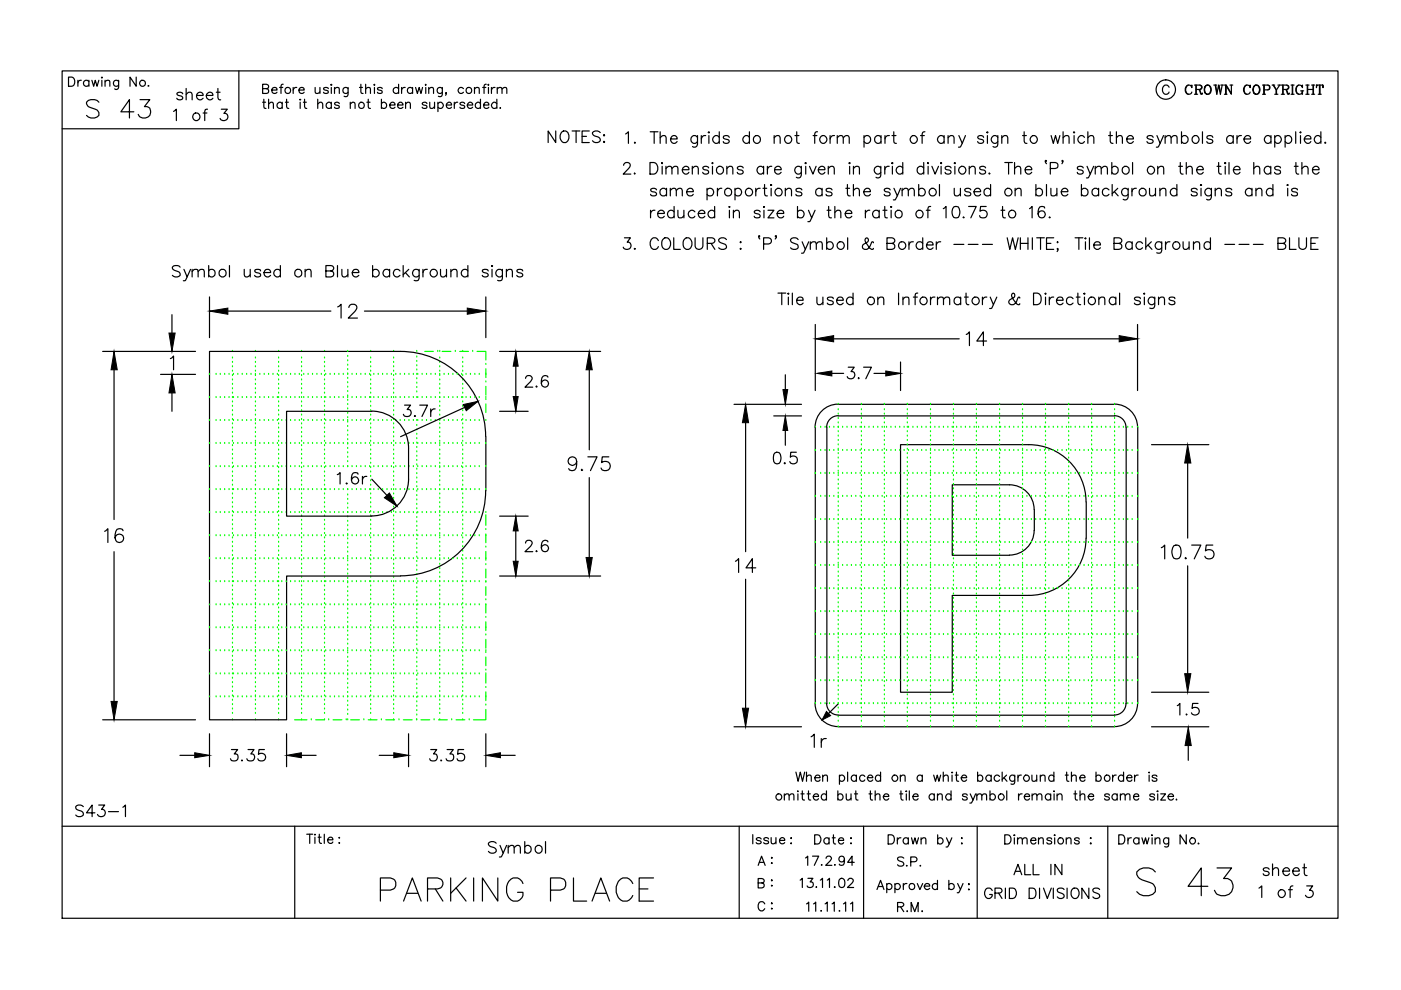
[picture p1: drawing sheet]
<svg xmlns="http://www.w3.org/2000/svg" width="297mm" height="210mm" viewBox="0 0 297 210" stroke-linecap="round" stroke-linejoin="round" font-family="sans-serif">
<g fill="none" stroke="#000" stroke-width=".25">
<path d="M13.2 15h270.5v179.7h-270.5zM14.5 16.3h.7a1.05 1.05 0 0 1 .7 1 1.05 1.05 0 0 1-.7 1h-.7zM16.5 17v1.3M17.2 17a.58 .58 0 0 0-.7 .6M18.8 17.3a.64 .64 0 0 0-.9-.1 .64 .64 0 0 0 0 .9 .64 .64 0 0 0 .9-.1M18.8 17v1.3M19.5 17l.4 1.3 .3-1.3 .4 1.3 .4-1.3M21.6 17v1.3M21.6 16.3l.1 .1-.1 .2zM22.3 17.4a.67 .67 0 0 1 .9-.3l.1 1.2M22.3 17v1.3M25.2 17v1.5a.51 .51 0 0 1-.4 .4 .51 .51 0 0 1-.5-.1"/>
<path d="M25.2 17.3a.62 .62 0 0 0-1-.1 .62 .62 0 0 0 0 .9 .62 .62 0 0 0 1-.1M28.9 16.3v2l-1.3-2v2M31.5 18.1v.2l.1-.1M38.7 19.9a.74 .74 0 0 0-1.2 0l.3 .3 .8 .3 .1 .3a.74 .74 0 0 1-1.2 0M39.5 18.8v2.4M45.9 19.6h.8M46.2 18.8v1.9l.1 .3 .5 .2M50.6 15v12.3h-37.4M55.7 18.8l1.1-.1 .2-.2-.2-.5-1.1-.1v1.9h.8l.5-.3a.53 .53 0 0 0-.5-.7M57.6 19.1h1.1a.6 .6 0 0 0-.8-.5 .6 .6 0 0 0-.2 1 .62 .62 0 0 0 1 0M59.3 18.5h.7M60 17.9l-.3 .1-.1 .2v1.6"/>
<path d="M62.2 18.5v1.3M62.9 18.5a.64 .64 0 0 0-.7 .6M63.4 19.1h1.1a.6 .6 0 0 0-.9-.5 .6 .6 0 0 0-.1 1 .62 .62 0 0 0 1 0M66.8 18.5v1a.47 .47 0 0 0 .8 .2l.2-.2M67.8 18.5v1.3M69.6 18.8a.62 .62 0 0 0-1 0l.1 .2 .8 .3 .1 .3a.62 .62 0 0 1-1 0M70.2 18.5v1.3M70.2 17.9l.2 .1-.2 .1zM70.9 18.9a.67 .67 0 0 1 1-.3v1.2M70.9 18.5v1.3M73.8 18.5v1.5a.51 .51 0 0 1-.3 .5 .51 .51 0 0 1-.5-.1M73.8 18.8a.62 .62 0 0 0-.9-.1 .62 .62 0 0 0 0 .9 .62 .62 0 0 0 .9 0"/>
<path d="M76.2 18.5h.6M76.5 17.9v1.6l.1 .2 .4 .1M77.5 18.9a.67 .67 0 0 1 1-.3v1.2M77.5 17.9v1.9M79.4 18.5v1.3M79.4 17.9v.2zM81 18.8a.6 .6 0 0 0-1 0l.1 .2a.9 .9 0 0 1 .9 .5v.1a.6 .6 0 0 1-1 0M84.5 18.8a.64 .64 0 0 0-.9-.1 .64 .64 0 0 0 0 .9 .64 .64 0 0 0 .9 0M84.5 17.9v1.9M85.1 18.5v1.3M85.9 18.5a.64 .64 0 0 0-.8 .6M87.5 18.8a.62 .62 0 0 0-.9-.1 .62 .62 0 0 0 0 .9 .62 .62 0 0 0 .9 0"/>
<path d="M87.5 18.5v1.3M88.1 18.5l.4 1.3 .4-1.3 .4 1.3 .3-1.3M90.3 18.5v1.3M90.3 17.9v.2zM90.9 18.9l.5-.4 .4 .1 .1 1.2M90.9 18.5v1.3M93.8 18.5v1.5a.51 .51 0 0 1-.3 .5 .51 .51 0 0 1-.6-.1M93.8 18.8a.62 .62 0 0 0-.9-.1 .62 .62 0 0 0 0 .9 .62 .62 0 0 0 .9 0M94.6 19.7h-.1h.1l-.1 .5M98.3 18.8a.64 .64 0 0 0-1-.1 .64 .64 0 0 0 0 .9 .64 .64 0 0 0 1 0M100.6 18.9a.67 .67 0 0 1 .9-.3l.1 1.2M100.6 18.5v1.3"/>
<path d="M102.3 18.5h.7M103.1 17.9l-.4 .1-.1 .2v1.6M103.6 18.5v1.3M103.6 17.9v.2zM104.2 18.5v1.3M105 18.5a.64 .64 0 0 0-.8 .6M105.4 18.9a.67 .67 0 0 1 1-.3v1.2M105.4 18.5v1.3M106.4 18.9l.5-.4 .5 .1 .1 1.2M247.9 18.5a.72 .72 0 0 0-.9-.5 .72 .72 0 0 0-.5 .8 .85 .85 0 0 0 .2 .9 .85 .85 0 0 0 .9 .2l.3-.4M252 18a1.08 1.08 0 0 0-.6 1 1.08 1.08 0 0 0 .6 1M252.6 18.3l.1 .3v-.6l-.1 .3a.73 .73 0 0 0-.8-.2 .73 .73 0 0 0-.5 .7 .86 .86 0 0 0 .2 .9 .86 .86 0 0 0 .9 .2l.3-.4"/>
<path d="M253.2 18h1.2l.4 .2 .1 .4-.3 .3-1 .1M253.2 20h.7M253.5 18v2M253.6 18v2M254.1 19l.3 .1 .2 .7h.3M254.3 19.1l.3 .8 .3 .1v-.3M254.4 18l.4 .4-.2 .4-.2 .2M256 18a1.02 1.02 0 0 0-.7 1.1 1.02 1.02 0 0 0 .8 .9 1 1 0 0 0 .7-1.1 1 1 0 0 0-.8-.9 1.13 1.13 0 0 0 0 2M256.1 18a1.09 1.09 0 0 1 .6 1 1.09 1.09 0 0 1-.6 1M257.4 18h.6M257.6 18l.4 2 .4-2 .3 2 .4-2M257.7 18l.3 1.5"/>
<path d="M258.5 18l.2 1.5M258.8 18h.6M259.6 20h.5M259.6 18h.4M259.8 18v2M260.8 18h.6M261.1 19.8l-1.1-1.8v2M261.1 18v2l-1.1-1.8M264.3 18a1.12 1.12 0 0 0 0 2M265 18.3l.1 .3v-.6l-.1 .3a.73 .73 0 0 0-.9-.2 .73 .73 0 0 0-.4 .7v.5a.72 .72 0 0 0 .6 .7 .72 .72 0 0 0 .8-.5M266.3 18a1.06 1.06 0 0 0-.7 1 1.06 1.06 0 0 0 .7 1 .98 .98 0 0 0 .8-1 .98 .98 0 0 0-.8-1 1.13 1.13 0 0 0 0 2M266.5 18a1.09 1.09 0 0 1 .6 1 1.09 1.09 0 0 1-.6 1"/>
<path d="M267.7 18h1.1l.3 .1 .1 .3-.1 .6-1 .1M267.7 20h.6M267.9 18v2M268.1 18v2M268.8 18a.52 .52 0 0 1 .4 .5 .52 .52 0 0 1-.4 .6M269.7 18h.6M269.9 18l.7 1.1v.9M270 18l.6 1.1v.9M270.3 20h.6M270.9 18h.6M271.3 18l-.7 1.1M271.7 18h1.1l.4 .2v.6l-.4 .2h-.8"/>
<path d="M271.7 20h.6M272 18v2M272.5 19l.3 .1 .3 .7h.3M272.7 19.1l.3 .8 .3 .1 .1-.3M272.8 18l.4 .4-.1 .4-.3 .2M273.7 20h.7M273.7 18h.7M274 18v2M274.1 18v2M275.4 18a1.12 1.12 0 0 0 0 2M275.8 19.3h.6M276.1 18.3v.3v-.6v.3a.72 .72 0 0 0-.9-.2 .72 .72 0 0 0-.4 .7 .83 .83 0 0 0 .1 .9 .83 .83 0 0 0 1 .2l.2-.2"/>
<path d="M276.1 19.3v.7M276.9 20h.6M276.9 18h.6M277.2 18v2M277.2 19h1.2M278.1 20h.6M278.1 18h.6M278.4 18v2M278.5 18v2M279.2 18l-.1 .6v-.6h1.4v.6l-.1-.6M279.5 20h.6M279.7 18v2"/>
<path d="M279.9 18v2M21 21.7a1.75 1.75 0 0 0-2.7 0 1.07 1.07 0 0 0 .8 1.1l1.1 .4a1.12 1.12 0 0 1 .8 1.3 1.75 1.75 0 0 1-2.7 0M28.4 23.7h-2.8l1.8-2.6v3.9M29.7 21.1h2.1l-1.2 1.5 1 .2a1.37 1.37 0 0 1-.3 2.1 1.37 1.37 0 0 1-2-.6M36.8 23.6l.6-.4v2.4M39.5 20l.5-.4 .6 .1 .1 1.5M41.7 20.2h1.4a.75 .75 0 0 0-1.1-.6 .75 .75 0 0 0-.2 1.2 .74 .74 0 0 0 1.3 0M43.1 24h.8M43.7 20.2h1.4a.75 .75 0 0 0-1-.6 .75 .75 0 0 0-.2 1.2 .74 .74 0 0 0 1.2 0M44 23.2h-.5l-.1 .4v2M46.9 23.2h1.3l-.7 .8a.82 .82 0 0 1 .8 1.2 .82 .82 0 0 1-1.4 .2l-.2-.3M55.7 21.7h.6"/>
<path d="M55.9 21v1.6l.1 .3 .4 .1M57 22.1l.4-.4 .5 .1 .1 1.2M57 21v2M59.8 22a.62 .62 0 0 0-.9-.1 .62 .62 0 0 0 0 .9 .62 .62 0 0 0 .9-.1M59.8 21.7v1.3M60.5 21.7h.6M60.8 21v1.6l.1 .3 .3 .1M63.6 21.7v1.3M63.6 21l.2 .1-.2 .1zM64.3 21.7h.7M64.6 21v1.6l.1 .3 .3 .1M67.4 22.1l.4-.4 .5 .1 .1 1.2"/>
<path d="M67.4 21v2M70.2 22a.62 .62 0 0 0-.9-.1 .62 .62 0 0 0 0 .9 .62 .62 0 0 0 .9-.1M70.2 21.7v1.3M71.9 22a.57 .57 0 0 0-1 0 .9 .9 0 0 0 1 .4v.3a.62 .62 0 0 1-1 0M74.3 22.1l.4-.4 .5 .1 .1 1.2M74.3 21.7v1.3M77.8 21.7h.7M78.1 21v1.6l.1 .3 .3 .1M80.9 22a.62 .62 0 0 1 .9-.1 .62 .62 0 0 1 0 .9 .62 .62 0 0 1-.9-.1M80.9 21v2M82.6 22.3h1.1a.55 .55 0 0 0-.5-.7 .55 .55 0 0 0-.6 .7 .61 .61 0 0 0 .4 .7 .61 .61 0 0 0 .7-.3M84.3 22.3h1.1a.62 .62 0 0 0-.8-.6 .62 .62 0 0 0-.2 1 .65 .65 0 0 0 1 0"/>
<path d="M86 22.1l.5-.4 .4 .1 .1 1.2M86 21.7v1.3M90.5 22a.56 .56 0 0 0-.5-.4 .56 .56 0 0 0-.5 .4l.3 .3 .5 .1a.33 .33 0 0 1 .1 .5 .7 .7 0 0 1-.9-.2M91.1 21.7l.1 1.2 .5 .1 .4-.4M92.1 21.7v1.3M92.9 22a.64 .64 0 0 1 .9-.1 .64 .64 0 0 1 0 .9 .64 .64 0 0 1-.9-.1M92.9 21.7v2M94.6 22.3h1.1a.56 .56 0 0 0-.5-.7 .56 .56 0 0 0-.6 .7 .61 .61 0 0 0 .4 .6 .61 .61 0 0 0 .7-.2M96.3 21.7v1.3M97 21.7a.65 .65 0 0 0-.7 .6M98.5 22a.56 .56 0 0 0-.5-.4 .56 .56 0 0 0-.5 .4l.3 .3 .5 .1a.33 .33 0 0 1 .1 .5 .7 .7 0 0 1-.9-.2M99.1 22.3h1.1a.57 .57 0 0 0-.6-.7 .57 .57 0 0 0-.5 .7v.1a.63 .63 0 0 0 .4 .6 .63 .63 0 0 0 .7-.3"/>
<path d="M101.9 22a.62 .62 0 0 0-.9-.1 .62 .62 0 0 0 0 .9 .62 .62 0 0 0 .9-.1M101.9 21v2M102.5 22.3h1.1a.55 .55 0 0 0-.5-.7 .55 .55 0 0 0-.6 .7 .61 .61 0 0 0 .4 .7 .61 .61 0 0 0 .7-.3M105.3 22a.64 .64 0 0 0-.9-.1 .64 .64 0 0 0 0 .9 .64 .64 0 0 0 .9-.1M105.3 21v2M106.1 22.8v.2v-.1M117.8 27.8v2.4l-1.6-2.4v2.4M119 28.1a.89 .89 0 0 1 1-.3 .89 .89 0 0 1 .6 .9 1.07 1.07 0 0 1-.2 1.2 1.07 1.07 0 0 1-1.2 .2 1.49 1.49 0 0 1-.2-2zM121.3 27.8h1.6M122.1 27.8v2.4M123.4 28.9h.9M124.9 27.8h-1.5v2.4h1.5"/>
<path d="M127.3 28.1a1.12 1.12 0 0 0-1.7 0l.3 .6 .9 .3a.61 .61 0 0 1 .2 1.1 1.07 1.07 0 0 1-1.4-.3M127.9 28.7l.2-.1 .1 .1-.1 .1zM127.9 30.1l.2-.1 .1 .1-.1 .1zM132.2 35.1l.3-.5 .7-.1a.6 .6 0 0 1 .3 .9l-1.4 1.5h1.6M132.6 28.4l.6-.5v2.5M134.5 36.7v.2l.2-.1M134.6 30.1v.3l.1-.1M137.8 34.5h.9a1.32 1.32 0 0 1 .8 1.2 1.32 1.32 0 0 1-.8 1.2h-.9zM137.9 27.9h1.6M138.7 27.9v2.5M140 29.2l.6-.5 .5 .2 .1 1.5M140 27.9v2.5"/>
<path d="M140.4 35.3v1.6M140.4 34.5v.2l-.1-.1zM141.2 35.7l.6-.4 .5 .1 .2 1.5M141.2 35.3v1.6M141.3 39.9v1.6M142.1 39.9v1.6M142.2 29.5h1.4a.72 .72 0 0 0-.9-.8 .72 .72 0 0 0-.5 1 .74 .74 0 0 0 .5 .7 .74 .74 0 0 0 .9-.4M142.5 35.7l.6-.4 .6 .1v1.5M144.7 36h1.4a.7 .7 0 0 0-.7-.8 .7 .7 0 0 0-.7 .8 .77 .77 0 0 0 .4 .8 .77 .77 0 0 0 1-.3M146.8 35.7l.5-.4 .6 .1 .2 1.5M146.8 35.3v1.6M147.9 28.7v1.9a.66 .66 0 0 1-1.1 .5"/>
<path d="M147.9 29.1a.77 .77 0 0 0-1.2-.1 .77 .77 0 0 0 0 1.1 .77 .77 0 0 0 1.2-.1M148.7 28.7v1.7M149.6 28.7a.79 .79 0 0 0-.9 .8M149.9 39.9v2.5M150.3 35.6a.74 .74 0 0 0-1.3 0l.3 .4 .8 .2 .2 .3a.7 .7 0 0 1-.7 .4 .7 .7 0 0 1-.6-.4M150.3 28.7v1.7M150.3 27.9l.1 .2-.1 .1-.1-.1zM151.1 35.3v1.6M151.1 34.5l.1 .1-.1 .1zM152.1 39.9v1.6M152.5 29.1a.77 .77 0 0 0-1.1-.1 .77 .77 0 0 0 0 1.1 .77 .77 0 0 0 1.1-.1M152.5 27.9v2.5"/>
<path d="M153 39.9a.79 .79 0 0 0-.9 .7M154.1 35.7l.6-.4 .6 .1 .1 1.5M154.1 35.3v1.6M154.6 29.1a.7 .7 0 0 0-.6-.4 .7 .7 0 0 0-.7 .4 1.26 1.26 0 0 0 1.2 .6l.1 .3a.7 .7 0 0 1-.6 .4 .7 .7 0 0 1-.7-.4M155.8 39.9v2.5M157.6 35.6a.74 .74 0 0 0-1.3 0l.3 .4 .9 .2 .1 .3a.7 .7 0 0 1-.7 .4 .7 .7 0 0 1-.6-.4M158.9 29.1a.77 .77 0 0 0-1.2-.1 .77 .77 0 0 0 0 1.1 .77 .77 0 0 0 1.2-.1M158.9 27.9v2.5M160.2 39.9v1.6M161.2 39.9a.79 .79 0 0 0-1 .7M161.8 39.9h.8M161.9 35.6a.78 .78 0 0 0-1.2-.1 .78 .78 0 0 0 0 1.1 .78 .78 0 0 0 1.2-.1"/>
<path d="M161.9 35.3v1.6M162.1 39.1v2l.1 .3 .5 .1M162.7 35.3v1.6M163.5 39.9v1.6M163.5 39.1l.1 .1-.1 .1-.1-.1zM163.6 35.3a.79 .79 0 0 0-.9 .7M164.1 29.2l.6-.5 .6 .2 .1 1.5M164.1 28.7v1.7M164.2 36h1.4a.72 .72 0 0 0-.8-.8 .72 .72 0 0 0-.6 1 .74 .74 0 0 0 .6 .7 .74 .74 0 0 0 .8-.4M166.5 39.9v1.6M168.5 28.7h.9M168.9 27.9v2l.1 .4 .5 .1"/>
<path d="M169.9 35.3v1.8a.64 .64 0 0 1-.4 .6 .64 .64 0 0 1-.7-.1M169.9 35.6a.78 .78 0 0 0-1.1-.1 .78 .78 0 0 0 0 1.1 .78 .78 0 0 0 1.1-.1M170.8 35.3v1.6M170.8 34.5l.2 .1-.2 .1-.1-.1zM171.6 35.3l.8 1.6 .6-1.6M172.4 28.7h.8M173.3 27.9l-.4 .2-.2 .3v2M173.5 36h1.4a.7 .7 0 0 0-.7-.8 .7 .7 0 0 0-.7 .8 .77 .77 0 0 0 .5 .8 .77 .77 0 0 0 .9-.3M174.3 39.9v1.6M175.6 35.7l.6-.4 .6 .1 .1 1.5M175.6 35.3v1.6M176 28.7v1.7"/>
<path d="M176.9 28.7a.79 .79 0 0 0-.9 .8M177.5 29.2l.6-.5 .6 .2 .1 1.5M177.5 28.7v1.7M178.8 29.2l.6-.5 .5 .2 .2 1.5M179.3 39.9h.8M179.7 39.1v2l.1 .3 .5 .1M180.1 35.3v1.6M180.1 34.5l.2 .1-.2 .1-.1-.1zM180.9 39.1v2.4M180.9 35.7l.6-.4 .6 .1 .1 1.5M180.9 35.3v1.6M183.2 29.1a.77 .77 0 0 1 1.1-.1 .77 .77 0 0 1 0 1.1 .77 .77 0 0 1-1.1-.1"/>
<path d="M183.2 28.7v2.5M186.7 35.3v1.8a.61 .61 0 0 1-.3 .6 .61 .61 0 0 1-.7-.1M186.7 35.6a.78 .78 0 0 0-1.1-.1 .78 .78 0 0 0 0 1.1 .78 .78 0 0 0 1.1-.1M186.8 29.1a.8 .8 0 0 0-1.4 .3 .8 .8 0 0 0 1 1l.4-.4M186.8 28.7v1.7M187.6 35.3v1.6M187.6 28.7v1.7M188.5 35.3a.79 .79 0 0 0-.9 .7M188.6 28.7a.79 .79 0 0 0-1 .8M189.1 28.7h.9M189.2 35.3v1.6M189.2 34.5l.1 .1-.1 .1-.1-.1z"/>
<path d="M189.5 27.9v2l.1 .4 .4 .1M189.5 39.9l.8 1.6 .6-1.6M191.3 39.9v1.6M191.4 35.6a.78 .78 0 0 0-1.1-.1 .78 .78 0 0 0 0 1.1 .78 .78 0 0 0 1.1-.1M191.4 34.5v2.4M194.8 39.1v2.4M195.2 28.7h.8M195.8 35.6a.78 .78 0 0 0-1.1-.1 .78 .78 0 0 0 0 1.1 .78 .78 0 0 0 1.1-.1M195.8 34.5v2.4M196.1 27.9l-.5 .2-.1 .3v2M196.8 35.3v1.6M196.8 34.5v.2l-.1-.1z"/>
<path d="M197.6 35.3l.7 1.6 .7-1.6M199.2 39.1v2.4M199.5 35.3v1.6M199.5 34.5l.2 .1-.2 .1zM200.2 29.1a.77 .77 0 0 0-1.2-.1 .77 .77 0 0 0 0 1.1 .77 .77 0 0 0 1.2-.1M200.2 28.7v1.7M201 29.2l.6-.5 .6 .2 .1 1.5M201 28.7v1.7M201.6 35.6a.74 .74 0 0 0-1.2 0l.1 .3 1 .3 .1 .3a.7 .7 0 0 1-.6 .4 .7 .7 0 0 1-.6-.4M202.3 39.9l.1 1.5 .6 .1 .6-.4M202.5 35.3v1.6M202.5 34.5l.1 .1-.1 .1-.2-.1z"/>
<path d="M203.3 28.7l.7 1.7 .7-1.7M203.6 39.9v1.6M204 30.4l-.3 .7-.5 .1M205.5 35.7l.6-.4 .5 .1 .2 1.5M205.5 35.3v1.6M208.5 29.1a.7 .7 0 0 0-.6-.4 .7 .7 0 0 0-.6 .4 1.26 1.26 0 0 0 1.1 .6l.1 .3a.7 .7 0 0 1-.6 .4 .7 .7 0 0 1-.6-.4M209 35.6a.74 .74 0 0 0-1.3 0l.1 .3 1 .3 .2 .3a.7 .7 0 0 1-.7 .4 .7 .7 0 0 1-.6-.4M209.4 27.9l.1 .2-.1 .1-.2-.1zM209.4 28.7v1.7M209.8 36.7l-.2 .1 .2 .1 .1-.1M210 39.1v2.4M211.6 28.7v1.9a.61 .61 0 0 1-.4 .6 .61 .61 0 0 1-.7-.1"/>
<path d="M211.6 29.1a.77 .77 0 0 0-1.2-.1 .77 .77 0 0 0 0 1.1 .77 .77 0 0 0 1.2-.1M212.4 29.2l.6-.5 .5 .2 .2 1.5M212.4 28.7v1.7M213 34.5h1.6M213.8 34.5v2.4M215.1 35.7l.6-.4 .6 .1 .1 1.5M215.1 34.5v2.4M215.2 39.9v1.6M216.8 28.7h.8M217.1 27.9v2l.2 .4 .4 .1M217.4 36h1.4a.72 .72 0 0 0-.9-.8 .72 .72 0 0 0-.5 1 .74 .74 0 0 0 .5 .7 .74 .74 0 0 0 .9-.4M219.6 39.1v2.4"/>
<path d="M221.6 34.1l.2 .1 .1-.1-.1-.1-.2 .1 .3 .6M221.9 39.1v2.4M222.7 35.7l1.4-.1a.65 .65 0 0 0 .2-.7 .65 .65 0 0 0-.6-.4h-1v2.4M222.8 39.9l.1 1.5a.86 .86 0 0 0 1.2-.3M222.9 28.7l.4 1.7 .5-1.7 .5 1.7 .4-1.7M224.1 39.9v1.6M225.4 34.1l-.2 .1-.1-.1 .1-.1 .2 .1-.3 .6M225.4 29.2l.6-.5 .6 .2 .1 1.5M225.4 27.9v2.5M227.7 27.9l.2 .2-.2 .1-.1-.1zM227.7 28.7v1.7M229.3 39.1v2.4"/>
<path d="M229.7 35.6a.74 .74 0 0 0-1.3 0l.1 .3 1 .3 .2 .3a.7 .7 0 0 1-.7 .4 .7 .7 0 0 1-.6-.4M229.9 29.1a.77 .77 0 0 0-1.1-.1 .77 .77 0 0 0 0 1.1 .77 .77 0 0 0 1.1-.1M230.5 35.3l.7 1.6 .7-1.6M230.6 29.2l.6-.5 .6 .2 .1 1.5M230.6 27.9v2.5M231.2 36.9l-.4 .7-.5 .1M232.2 35.7l.6-.4 .6 .1 .1 1.5M232.2 35.3v1.6M232.9 39.9v1.6M233.5 35.7l.6-.4 .6 .1 .1 1.5M235 28.7h.9M235.4 27.9v2l.1 .4 .5 .1"/>
<path d="M235.7 35.6a.78 .78 0 0 1 1.1-.1 .78 .78 0 0 1 .2 1 .78 .78 0 0 1-1.1 .3l-.2-.3M235.7 34.5v2.4M235.8 39.1v2.4M236.7 29.2l.5-.5 .6 .2 .2 1.5M236.7 27.9v2.5M237 39.9l-1.2 1.2M238.9 29.5h1.4a.72 .72 0 0 0-.8-.8 .72 .72 0 0 0-.6 1 .74 .74 0 0 0 .6 .7 .74 .74 0 0 0 .8-.4M239.2 39.9v1.9a.66 .66 0 0 1-1.1 .5M240 39.9v1.6M240.1 34.5v2.4M240.9 39.9a.79 .79 0 0 0-.9 .7M243.7 39.9l.1 1.5 .6 .1 .6-.4"/>
<path d="M244.5 29.1a.73 .73 0 0 0-.7-.4 .73 .73 0 0 0-.6 .4l.4 .4 .8 .2 .1 .3a.73 .73 0 0 1-.7 .4 .73 .73 0 0 1-.6-.4M245 39.9v1.6M245.3 28.7l.7 1.7 .7-1.7M245.5 35.7l.6-.4 .5 .1 .1 1.5M245.5 35.3v1.6M245.9 39.9v1.6M246 30.4l-.4 .7-.4 .1M247 29.2l.6-.5 .6 .2 .1 1.5M247 28.7v1.7M248.3 29.2l.6-.5 .6 .2 .1 1.5M249.5 39.1v2.4M249.9 35.3h.8"/>
<path d="M250.2 34.5v1.9l.2 .4 .4 .1M250.5 29.1a.77 .77 0 0 1 1.1-.1 .77 .77 0 0 1 0 1.1 .77 .77 0 0 1-1.1-.1M250.5 27.9v2.5M251.5 35.7l.6-.4 .6 .1 .1 1.5M251.5 34.5v2.4M253.7 36h1.4a.7 .7 0 0 0-.7-.8 .7 .7 0 0 0-.7 .8 .76 .76 0 0 0 .5 .9 .76 .76 0 0 0 .9-.4M254.5 39.2l.1-.1 .2 .1zM254.6 39.9v1.6M254.9 27.9v2.5M256.8 39.9v1.9a.62 .62 0 0 1-.8 .6l-.2-.1M257.1 29.1a.7 .7 0 0 0-.6-.4 .7 .7 0 0 0-.6 .4 1.26 1.26 0 0 0 1.1 .6l.1 .3a.7 .7 0 0 1-.6 .4 .7 .7 0 0 1-.6-.4M257.6 39.9v1.6"/>
<path d="M258 35.3h.8M258.4 34.5v1.9l.1 .4 .5 .1M259.8 34.5l.1 .1-.1 .1-.2-.1zM259.8 35.3v1.6M260.6 34.5v2.4M261.5 29.1a.77 .77 0 0 0-1.2-.1 .77 .77 0 0 0 0 1.1 .77 .77 0 0 0 1.2-.1M261.5 28.7v1.7M261.5 36h1.4a.7 .7 0 0 0-.7-.8 .7 .7 0 0 0-.7 .8 .76 .76 0 0 0 .5 .9 .76 .76 0 0 0 .9-.4M262.3 28.7v1.7M263.2 28.7a.79 .79 0 0 0-.9 .8M263.8 29.5h1.3a.72 .72 0 0 0-.8-.8 .72 .72 0 0 0-.5 1 .74 .74 0 0 0 .5 .7 .74 .74 0 0 0 .8-.4M265.4 39.9v1.6"/>
<path d="M265.8 35.7l.6-.4 .6 .1 .1 1.5M265.8 34.5v2.4M266.3 39.9v1.6M269.4 35.6a.78 .78 0 0 0-1.1-.1 .78 .78 0 0 0 0 1.1 .78 .78 0 0 0 1.1-.1M269.4 35.3v1.6M269.5 29.1a.77 .77 0 0 0-1.2-.1 .77 .77 0 0 0 0 1.1 .77 .77 0 0 0 1.2-.1M269.5 28.7v1.7M269.9 39.1v2.4M270.3 29.1a.77 .77 0 0 1 1.1-.1 .77 .77 0 0 1 0 1.1 .77 .77 0 0 1-1.1-.1M270.3 28.7v2.5M271.5 35.6a.74 .74 0 0 0-1.3 0l.4 .4 .8 .2 .1 .3a.7 .7 0 0 1-.6 .4 .7 .7 0 0 1-.7-.4M272.5 29.1a.77 .77 0 0 1 1.1-.1 .77 .77 0 0 1 0 1.1 .77 .77 0 0 1-1.1-.1"/>
<path d="M272.5 28.7v2.5M273 39.1l.1 .1-.1 .1-.1-.1zM273 39.9v1.6M274.4 35.3h.8M274.7 27.9v2.5M274.8 34.5v1.9l.1 .4 .4 .1M275.7 27.9l.2 .2-.2 .1zM275.7 28.7v1.7M276 35.7l.6-.4 .6 .1 .1 1.5M276 34.5v2.4M276.5 29.5h1.4a.72 .72 0 0 0-.8-.8 .72 .72 0 0 0-.6 1 .74 .74 0 0 0 .6 .7 .74 .74 0 0 0 .8-.4M278.3 36h1.4a.72 .72 0 0 0-.9-.8 .72 .72 0 0 0-.5 1 .74 .74 0 0 0 .5 .7 .74 .74 0 0 0 .9-.4"/>
<path d="M280 29.1a.77 .77 0 0 0-1.1-.1 .77 .77 0 0 0 0 1.1 .77 .77 0 0 0 1.1-.1M280 27.9v2.5M281 30.1l-.1 .2 .1 .1 .1-.1M38.2 56.6a.96 .96 0 0 0-1.7 .3 1.57 1.57 0 0 0 1.4 .8 .55 .55 0 0 1 0 .9 1.13 1.13 0 0 1-1.4-.2M39 57.1l.7 1.6 .7-1.6M39.7 58.7l-.4 .7-.4 .1M40.7 57.6a.86 .86 0 0 1 1.2-.4l.1 1.5M40.7 57.1v1.6M42 57.6l.6-.5 .6 .1 .1 1.5M44.2 57.4a.76 .76 0 0 1 1.2 0 .76 .76 0 0 1 0 1.1 .76 .76 0 0 1-1.2-.1M44.2 56.3v2.4M48.7 56.3v2.4"/>
<path d="M51.8 57.1l.1 1.5 .6 .1 .6-.4M53.1 57.1v1.6M55.3 57.4l-.1-.2a.89 .89 0 0 0-1.2 .2l.3 .4 .9 .2 .1 .4a.74 .74 0 0 1-1.3 0M56 57.8h1.4a.75 .75 0 0 0-1.1-.6 .75 .75 0 0 0-.2 1.2 .74 .74 0 0 0 1.3 0M59.4 57.4a.78 .78 0 0 0-1.1-.1 .78 .78 0 0 0 0 1.2 .78 .78 0 0 0 1.1-.1M59.4 56.3v2.4M64.7 57.6l.3-.4h.8l.2 1.5M64.7 57.1v1.6M69.1 57.4h1.1a.65 .65 0 0 0 .5-.7l-.2-.3-1.4-.1v2.4h1.1a.64 .64 0 0 0 .6-.6 .64 .64 0 0 0-.6-.7M71.6 56.3v2.4M72.5 57.1l.1 1.5 .6 .1 .6-.4M73.8 57.1v1.6"/>
<path d="M74.7 57.8h1.4a.75 .75 0 0 0-1.1-.6 .75 .75 0 0 0-.2 1.2 .74 .74 0 0 0 1.3 0M79 57.4a.78 .78 0 0 1 1.2-.1 .78 .78 0 0 1 0 1.2 .78 .78 0 0 1-1.2-.1M79 56.3v2.4M82.6 57.4a.78 .78 0 0 0-1.1-.1 .78 .78 0 0 0 0 1.2 .78 .78 0 0 0 1.1-.1M82.6 57.1v1.6M84.8 57.4a.78 .78 0 0 0-1.1-.1 .78 .78 0 0 0 0 1.2 .78 .78 0 0 0 1.1-.1M85.5 56.3v2.4M85.9 57.8l.9 .9M86.7 57.1l-1.2 1.2M88.9 57.1v1.9l-.2 .3a.73 .73 0 0 1-.9 .1M88.9 57.4a.78 .78 0 0 0-1.2-.1 .78 .78 0 0 0 0 1.2 .78 .78 0 0 0 1.2-.1M89.7 57.1v1.6"/>
<path d="M90.6 57.1a.73 .73 0 0 0-.9 .7M93.4 57.1l.1 1.5 .6 .1 .6-.4M94.7 57.1v1.6M95.6 57.6l.6-.5 .6 .1 .1 1.5M95.6 57.1v1.6M99.2 57.4a.78 .78 0 0 0-1.2-.1 .78 .78 0 0 0 0 1.2 .78 .78 0 0 0 1.2-.1M99.2 56.3v2.4M103.5 57.4a.74 .74 0 0 0-1.3 0l.4 .4 .8 .2 .1 .4a.74 .74 0 0 1-1.3 0M104.3 57.1v1.6M104.3 56.3l.1 .1-.1 .1zM106.5 57.1l-.1 2.2a.77 .77 0 0 1-.9 .1M106.5 57.4a.78 .78 0 0 0-1.1-.1 .78 .78 0 0 0 0 1.2 .78 .78 0 0 0 1.1-.1"/>
<path d="M107.4 57.6l.5-.5 .6 .1 .1 1.5M107.4 57.1v1.6M110.8 57.4a.74 .74 0 0 0-1.2 0l.3 .4 .8 .2 .1 .4a.74 .74 0 0 1-1.2 0M132.4 50.4h1.3l-.7 1a.79 .79 0 0 1 .8 .9 .79 .79 0 0 1-1.1 .6l-.4-.2-.2-.3M134.6 52.7h-.1l.1 .2 .1-.2M137.9 44.6v1.6M138.9 44.6a.8 .8 0 0 0-1 .7M139.2 40.3a.74 .74 0 0 0-1.3 0l.4 .3 .8 .3 .1 .3a.74 .74 0 0 1-1.3 0M139.5 45.3h1.3a.72 .72 0 0 0-.8-.8 .72 .72 0 0 0-.5 1 .75 .75 0 0 0 .5 .7 .75 .75 0 0 0 .8-.3M139.6 51a.89 .89 0 0 0-1-.6 .89 .89 0 0 0-.7 1 1.05 1.05 0 0 0 .2 1.1 1.05 1.05 0 0 0 1.1 .2l.4-.4M140.5 50.8a.9 .9 0 0 1 1.1-.4 .9 .9 0 0 1 .6 1 1.07 1.07 0 0 1-.3 1.1 1.07 1.07 0 0 1-1.1 .2 1.51 1.51 0 0 1-.3-1.9zM141.3 40.3a.78 .78 0 0 0-1.1-.1 .78 .78 0 0 0 0 1.1 .78 .78 0 0 0 1.1-.1"/>
<path d="M142.1 40.4l.6-.5 .6 .2 .1 1.4M142.8 50.4v2.5h1.4M142.9 44.9a.78 .78 0 0 0-1.1-.1 .78 .78 0 0 0 0 1.2 .78 .78 0 0 0 1.1-.1M142.9 43.8v2.4M143.4 40.4l.6-.5 .5 .2 .2 1.4M143.7 44.6l.2 1.5 .5 .1 .6-.5M145 44.6v1.6M145 50.8a.9 .9 0 0 1 1.1-.4 .9 .9 0 0 1 .6 1 1.07 1.07 0 0 1-.2 1.1 1.07 1.07 0 0 1-1.2 .2 1.51 1.51 0 0 1-.3-1.9zM145.6 40.6h1.4a.7 .7 0 0 0-.7-.7 .7 .7 0 0 0-.7 .7 .76 .76 0 0 0 .5 .9 .76 .76 0 0 0 .9-.3M147.3 44.9a.78 .78 0 0 0-1.1-.1 .78 .78 0 0 0 0 1.2 .78 .78 0 0 0 1.1-.1M147.4 50.4v1.8a.84 .84 0 0 0 .8 .7 .84 .84 0 0 0 .8-.7v-1.8M148 45.3h1.4a.75 .75 0 0 0-1-.7 .75 .75 0 0 0-.2 1.3 .74 .74 0 0 0 1.2 0"/>
<path d="M149.9 40.3a.78 .78 0 0 1 1.2-.1 .78 .78 0 0 1 0 1.1 .78 .78 0 0 1-1.2-.1M150 51.6h1a.65 .65 0 0 0 .6-.7l-.3-.4-.3-.1h-1v2.5M150.8 51.6l.8 1.3M151.5 44.9a.78 .78 0 0 0-1.1-.1 .78 .78 0 0 0 0 1.2 .78 .78 0 0 0 1.1-.1M151.5 43.8v2.4M154 50.8a.92 .92 0 0 0-.9-.4 .92 .92 0 0 0-.7 .6 1.57 1.57 0 0 0 1.4 .8 .55 .55 0 0 1 0 .9 1.13 1.13 0 0 1-1.4-.2M154.6 43.9h.2l-.1 .1zM154.7 44.6v1.6M155.5 45l.5-.4 .6 .1 .2 1.5M155.5 44.6v1.6M155.8 40.3a.78 .78 0 0 1 1.2-.1 .78 .78 0 0 1 0 1.1 .78 .78 0 0 1-1.2-.1M156.9 51.4h.3l-.2 .1z"/>
<path d="M156.9 52.7h.3l-.2 .2zM160.9 50.1l.1 .1 .1-.1-.1-.1-.1 .1 .2 .6M161.2 44.9a.74 .74 0 0 0-1.3 0l.1 .3a1.26 1.26 0 0 1 1.2 .5v.2a.74 .74 0 0 1-1.3 0M161.9 51.7h1.1a.66 .66 0 0 0 .6-.6 .66 .66 0 0 0-.6-.7h-1.1v2.5M162 44.6v1.6M162 43.8l.1 .1-.1 .1zM162.8 44.6h1.3l-1.3 1.6h1.3M164.6 50.1l-.1 .1-.1-.1 .1-.1a.44 .44 0 0 1-.1 .7M164.8 45.3h1.4a.75 .75 0 0 0-1.1-.7 .75 .75 0 0 0-.2 1.3 .74 .74 0 0 0 1.3 0M166.5 40.4l.6-.5 .6 .2 .1 1.4M169.1 44.9a.78 .78 0 0 1 1.1-.1 .78 .78 0 0 1 0 1.2 .78 .78 0 0 1-1.1-.1M169.1 43.8v2.4"/>
<path d="M169.2 50.8a.89 .89 0 0 0-.9-.4 .89 .89 0 0 0-.7 .6l.2 .4 1.2 .4a.61 .61 0 0 1 0 .9 1.13 1.13 0 0 1-1.4-.2M170 40.3a.74 .74 0 0 0-1.3 0l.1 .2 1.1 .4 .1 .3a.74 .74 0 0 1-1.3 0M170.1 51.3l.6 1.6 .8-1.6M170.7 52.9l-.3 .7-.5 .1M171.4 44.6l.7 1.6 .7-1.6M171.8 51.7l.3-.3h.8l.2 1.5M171.8 51.3v1.6M172.1 46.2l-.3 .7-.5 .1M173.1 51.7l.3-.3h.8l.1 1.5M174.3 40.3a.76 .76 0 0 0-1.1-.1 .76 .76 0 0 0 0 1.1 .76 .76 0 0 0 1.1-.1M175.3 51.6a.78 .78 0 0 1 1.1-.1 .78 .78 0 0 1 0 1.1 .78 .78 0 0 1-1.1-.1M175.3 50.4v2.5"/>
<path d="M175.4 44.6h.8M175.7 43.8v1.9l.1 .4 .5 .1M176.4 40.3a.74 .74 0 0 0-1.3 0l.1 .2 1.1 .4 .1 .3a.74 .74 0 0 1-1.3 0M177 45l.6-.4 .5 .1 .2 1.5M177 43.8v2.4M179.2 45.3h1.4a.75 .75 0 0 0-1.1-.7 .75 .75 0 0 0-.2 1.3 .74 .74 0 0 0 1.3 0M179.7 50.4v2.5M180.9 40.4l.6-.5 .6 .2 .1 1.4M183.1 40.6h1.4a.7 .7 0 0 0-.7-.7 .7 .7 0 0 0-.7 .7 .76 .76 0 0 0 .5 .9 .76 .76 0 0 0 .9-.3M183.5 44.6v1.6M184.4 44.6a.86 .86 0 0 0-.9 .7M185.2 51.5l-.3-.2-.2 .3a1.37 1.37 0 0 1-1.4 1.3 .6 .6 0 0 1-.4-.5 .6 .6 0 0 1 .2-.6l.8-.4a.51 .51 0 0 0 .2-.5 .51 .51 0 0 0-.3-.5l-.3 .1a.89 .89 0 0 0 .3 1.2l.8 1 .5 .2 .1-.2"/>
<path d="M186.4 44.9a.78 .78 0 0 0-1.2-.1 .78 .78 0 0 0 0 1.2 .78 .78 0 0 0 1.2-.1M186.4 44.6v1.6M187.2 44.6h.9M187.6 43.8l.1 2.3 .4 .1M188.1 51.6h1a.65 .65 0 0 0 .6-.7l-.2-.4-.4-.1h-1v2.5h1a.64 .64 0 0 0 .6-.7 .64 .64 0 0 0-.6-.6M188.7 40.3a.74 .74 0 0 0-1.2 0l.3 .3 .8 .3 .1 .3a.74 .74 0 0 1-1.2 0M188.9 44.6v1.6M188.9 43.8l.2 .1-.2 .1zM190.3 41.5l-.5 .9h-.4M191.3 40.4l.6-.5 .6 .2 .1 1.4M192.6 40.4l.5-.5 .6 .2 .2 1.4M192.7 51.3v1.6"/>
<path d="M193.6 51.3a.73 .73 0 0 0-.9 .6M194.8 40.3a.78 .78 0 0 1 1.1-.1 .78 .78 0 0 1 0 1.1 .78 .78 0 0 1-1.1-.1M195.6 51.6a.78 .78 0 0 0-1.1-.1 .78 .78 0 0 0 0 1.1 .78 .78 0 0 0 1.1-.1M195.6 50.4v2.5M196.4 44.6h.8M196.4 51.9h1.4a.75 .75 0 0 0-1-.6 .75 .75 0 0 0-.2 1.2 .74 .74 0 0 0 1.2 0M197.3 43.8l-.4 .1-.2 .3v2M198.5 51.3v1.6M199.4 51.3a.77 .77 0 0 0-.9 .6M200 44.2l.6-.4v2.4M202.2 43.9a.82 .82 0 0 1 1.2 .3 2.01 2.01 0 0 1-.2 1.9 .86 .86 0 0 1-1.2-.4 1.88 1.88 0 0 1 .2-1.8zM202.2 51.8h2.2"/>
<path d="M204.3 46l-.1 .1h.2M205.3 51.8h2.1M205.4 43.8h1.6l-1.2 2.4M205.8 40.3a.78 .78 0 0 0-1.3 0l.4 .3 .8 .3 .1 .3a.78 .78 0 0 1-1.3 0M206.5 40.6h1.4a.7 .7 0 0 0-.7-.7 .7 .7 0 0 0-.7 .7 .76 .76 0 0 0 .5 .9 .76 .76 0 0 0 .9-.3M208.3 51.8h2.1M209.1 43.8h-1.2l-.1 1a.86 .86 0 0 1 1.3-.1 .86 .86 0 0 1-.1 1.3 .86 .86 0 0 1-1.3-.3M210 40.3a.78 .78 0 0 0-1.1-.1 .78 .78 0 0 0 0 1.1 .78 .78 0 0 0 1.1-.1M212.2 44.6h.8M212.6 43.8v1.9l.1 .4 .5 .1M213.5 50.4l.6 2.5 .6-2.5 .6 2.5 .6-2.5M215.2 40.4l.6-.5 .6 .2 .1 1.4"/>
<path d="M216.3 50.4v2.5M216.3 51.6h1.6M217.9 50.4v2.5M218.3 44.2l.5-.4v2.4M218.9 50.4v2.5M219.6 40.3a.78 .78 0 0 1 1.2-.1 .78 .78 0 0 1 0 1.1 .78 .78 0 0 1-1.2-.1M219.8 50.4h1.6M220.6 50.4v2.5M221.5 44.1a.74 .74 0 0 0-1-.2 1.8 1.8 0 0 0 0 2.2 .76 .76 0 0 0 1.1-.4 .76 .76 0 0 0-.6-1 .76 .76 0 0 0-.9 .7M221.9 51.6h.9M222.6 46l-.2 .1h.3M223.4 50.4h-1.5v2.5h1.5"/>
<path d="M224.1 51.4h.2l-.1 .1zM224.2 52.9v-.2l.1 .3-.2 .3M225 40.6h1.4a.7 .7 0 0 0-.7-.7 .7 .7 0 0 0-.7 .7 .76 .76 0 0 0 .5 .9 .76 .76 0 0 0 .9-.3M227.9 50.4h1.7M228.7 50.4v2.5M229.3 40.3a.78 .78 0 0 1 1.1-.1 .78 .78 0 0 1 0 1.1 .78 .78 0 0 1-1.1-.1M230.1 50.4l.2 .1-.2 .2zM230.1 51.3v1.6M231 50.4v2.5M231.9 51.9h1.4a.61 .61 0 0 0-.5-.6 .79 .79 0 0 0-.9 1 .79 .79 0 0 0 1.4 .2M232.9 40.3a.78 .78 0 0 0-1.1-.1 .78 .78 0 0 0 0 1.1 .78 .78 0 0 0 1.1-.1M235.1 40.3a.78 .78 0 0 0-1.1-.1 .78 .78 0 0 0 0 1.1 .78 .78 0 0 0 1.1-.1"/>
<path d="M236.2 51.6h1a.65 .65 0 0 0 .6-.7l-.2-.4-.4-.1h-1v2.5h1a.64 .64 0 0 0 .7-.7 .64 .64 0 0 0-.7-.6M236.3 40.6l.8 .9M239.2 40.3a.78 .78 0 0 0-1.2-.1 .78 .78 0 0 0 0 1.1 .78 .78 0 0 0 1.2-.1M240 51.6a.78 .78 0 0 0-1.1-.1 .78 .78 0 0 0 0 1.1 .78 .78 0 0 0 1.1-.1M240 51.3v1.6M242.2 51.6a.78 .78 0 0 0-1.1-.1 .78 .78 0 0 0 0 1.1 .78 .78 0 0 0 1.1-.1M242.9 50.4v2.5M243.4 51.9l.8 1M244.1 51.3l-1.2 1.1M245.9 40.4l.6-.5 .6 .2 .1 1.4M246.3 51.3v1.8l-.1 .4a.73 .73 0 0 1-.9 .1M246.3 51.6a.78 .78 0 0 0-1.1-.1 .78 .78 0 0 0 0 1.1 .78 .78 0 0 0 1.1-.1"/>
<path d="M247.1 51.3v1.6M248 51.3a.77 .77 0 0 0-.9 .6M249.5 40.3a.78 .78 0 0 0-1.1-.1 .78 .78 0 0 0 0 1.1 .78 .78 0 0 0 1.1-.1M250.8 51.3l.2 1.4 .6 .2 .5-.5M252.1 51.3v1.6M253 51.7l.6-.4 .6 .1 .2 1.5M253 51.3v1.6M253.8 40.3a.74 .74 0 0 0-1.2 0l.1 .2 1 .4 .1 .3a.74 .74 0 0 1-1.2 0M256.6 51.6a.76 .76 0 0 0-1.1-.1 .76 .76 0 0 0 0 1.1 .76 .76 0 0 0 1.1-.1M256.6 50.4v2.5M256.8 40.3a.78 .78 0 0 0-1.1-.1 .78 .78 0 0 0 0 1.1 .78 .78 0 0 0 1.1-.1M257.6 40.4l.6-.5 .6 .2 .2 1.4"/>
<path d="M259.7 51.8h2.1M261.2 40.3a.74 .74 0 0 0-1.3 0l.1 .2 1 .4 .2 .3a.74 .74 0 0 1-1.3 0M262.7 51.8h2.1M265.4 40.3a.78 .78 0 0 0-1.1-.1 .78 .78 0 0 0 0 1.1 .78 .78 0 0 0 1.1-.1M265.7 51.8h2.1M266.3 40.4l.5-.5 .6 .2 .2 1.4M269.9 40.3a.78 .78 0 0 0-1.2-.1 .78 .78 0 0 0 0 1.1 .78 .78 0 0 0 1.2-.1M270.9 51.6h1.1a.65 .65 0 0 0 .6-.7l-.3-.4-.3-.1h-1.1v2.5h1.1a.64 .64 0 0 0 .6-.7 .64 .64 0 0 0-.6-.6M273.4 50.4v2.5h1.4M275.1 40.3a.74 .74 0 0 0-1.3 0l.4 .3 .8 .3v.5a.89 .89 0 0 1-1.2-.2M275.4 50.4v1.8a.81 .81 0 0 0 .8 .7 .81 .81 0 0 0 .8-.7v-1.8M277.9 51.6h1"/>
<path d="M279.5 50.4h-1.6v2.5h1.6M21.8 74.5h19.7M24.2 74.5v35.7M34 79.4h7.5M36.1 76l.7-.5v2.9M36.5 66.7v3.9M44.4 63v8.6M48.3 66h21.9M71.6 65.1l.7-.6v2.9M74 65.2l.3-.6a1 1 0 0 1 1.2 .2 .95 .95 0 0 1-.3 1.2l-1.4 1.4h2M77.3 66h21.8M103 63v8.6"/>
<path d="M105.9 74.5h21.4M109.4 74.5v12.7M116.2 80a.69 .69 0 0 0-1-.2 1.75 1.75 0 0 0 0 2.2 .76 .76 0 0 0 1.1-.4 .76 .76 0 0 0-.6-1 .76 .76 0 0 0-.9 .7M124.9 78.4v17M164.9 62.1h1.7M165.7 62.1v2.5M166.5 79.5v3.1M167.1 63v1.6M167.1 62.1l.2 .2-.2 .1zM168 62.1v2.5M168.9 63.7h1.4a.7 .7 0 0 0-.9-.7 .7 .7 0 0 0-.5 .9 .73 .73 0 0 0 .6 .7 .73 .73 0 0 0 .8-.3M172.9 68.8v14"/>
<path d="M173.2 63l.1 1.5 .6 .1 .6-.5M173.4 79.2h5.5M174.5 63v1.6M176.7 63.3a.73 .73 0 0 0-1.3 0l.4 .4 .8 .2 .1 .4a.73 .73 0 0 1-1.3 0M176.8 71.8h26.6M177.4 63.7h1.4a.75 .75 0 0 0-1.1-.6 .75 .75 0 0 0-.2 1.2 .74 .74 0 0 0 1.3 0M179.8 77.9h1.3l-.7 .9a.82 .82 0 0 1 .8 1.1 .82 .82 0 0 1-1.4 .3l-.2-.4M180.9 63.3a.78 .78 0 0 0-1.2-.1 .78 .78 0 0 0 0 1.2 .78 .78 0 0 0 1.2-.1M180.9 62.1v2.5M183.1 77.9h1.7l-1.2 2.4M185.3 79.2h5.4M186.1 63.5l.3-.4h.9l.1 1.5"/>
<path d="M186.1 63v1.6M190.5 62.1v2.5M190.9 76.8v6M191.4 63.5a.86 .86 0 0 1 1.2-.4l.1 1.5M191.4 63v1.6M193.6 63h.9M194.6 62.1l-.5 .2-.1 .3v2M197.3 63v1.6M198.2 63a.73 .73 0 0 0-.9 .7M198.8 63.5l.6-.5 .6 .1v1.5M198.8 63v1.6M200 63.5l.6-.5 .6 .1 .2 1.5"/>
<path d="M203.7 63.3a.78 .78 0 0 0-1.2-.1 .78 .78 0 0 0 0 1.2 .78 .78 0 0 0 1.2-.1M203.7 63v1.6M204.5 63h.8M204.8 62.1v2l.1 .4 .5 .1M204.9 70.9l.6-.5v2.9M208.3 63v1.6M209.2 72.3h-2.1l1.4-1.9v2.9M209.2 63a.77 .77 0 0 0-.9 .7M209.9 63l.7 1.6 .7-1.6M210.6 64.6l-.3 .7-.5 .1M210.7 71.8h26.6M216.2 63.2l-.2-.2-.3 .3a1.13 1.13 0 0 1-.5 1.1 1.13 1.13 0 0 1-1.2 0 .57 .57 0 0 1 .1-.9l1-.5a.56 .56 0 0 0-.3-.9l-.2 .2a2.06 2.06 0 0 0 1 2.2l.5 .1 .1-.2"/>
<path d="M219.1 62.1h.8a1.32 1.32 0 0 1 .9 1.3 1.32 1.32 0 0 1-.9 1.2h-.8zM221.7 62.1l.1 .2-.1 .1zM221.7 63v1.6M222.5 63v1.6M223.4 63a.77 .77 0 0 0-.9 .7M224 63.7h1.4a.75 .75 0 0 0-1.1-.6 .75 .75 0 0 0-.2 1.2 .74 .74 0 0 0 1.3 0M227.5 63.3a.78 .78 0 0 0-1.1-.1 .78 .78 0 0 0 0 1.2 .78 .78 0 0 0 1.1-.1M228.2 63h.8M228.5 62.1v2l.2 .4 .4 .1M229.9 62.1l.2 .2-.2 .1-.1-.1zM229.9 63v1.6M233 63.5l.5-.5 .6 .1 .1 1.5"/>
<path d="M233 63v1.6M236.6 63.3a.78 .78 0 0 0-1.2-.1 .78 .78 0 0 0 0 1.2 .78 .78 0 0 0 1.2-.1M236.6 63v1.6M237.4 62.1v2.5M241.2 68.8v14M241.8 63.3l-.1-.2a.89 .89 0 0 0-1.2 .2l.3 .4 .9 .2 .1 .4a.74 .74 0 0 1-1.3 0M242.6 62.1v.3l-.1-.1zM242.6 63v1.6M244.8 63v1.9l-.1 .3a.73 .73 0 0 1-.9 .1M244.8 63.3a.78 .78 0 0 0-1.1-.1 .78 .78 0 0 0 0 1.2 .78 .78 0 0 0 1.1-.1M245.6 63.5l.4-.4h.8l.1 1.5M245.6 63v1.6"/>
<path d="M249.1 63.3l-.1-.2a.89 .89 0 0 0-1.2 .2l.4 .4 .8 .2 .1 .4a.74 .74 0 0 1-1.3 0M36.5 83.3v3.9M85.8 85.9h1.2l-.7 .9a.78 .78 0 0 1 .9 .9 .78 .78 0 0 1-1.1 .6l-.3-.1-.3-.4M88 88.1l-.1 .1h.2M89 85.9h1.6l-1.1 2.4M91.3 86.7v1.6M92.3 86.7a.86 .86 0 0 0-1 .7M101.4 85.1l-16.5 7.5M103 92.6a18.1 18.1 0 0 0-18.1-18.1h-40.5v78.1h16.4v-30.5h24.1M103 92.6v11.4a18.1 18.1 0 0 1-18.1 18.1M105.9 87.2h6.1M111.4 80.2l.2-.4 .3-.2 .7 .2a.52 .52 0 0 1 .1 .8l-1.4 1.5h1.7"/>
<path d="M113.8 81.8l-.2 .2 .2 .1 .1-.1M122.3 97.8a.91 .91 0 0 1-1.3 .8 .91 .91 0 0 1-.3-1.4 .91 .91 0 0 1 1.4 .1 2.7 2.7 0 0 1-.3 2.4 .9 .9 0 0 1-1.2-.3M123.4 99.5l-.2 .2 .2 .1 .1-.1M124.6 96.9h2l-1.4 2.9M129.1 96.9h-1.4l-.1 1.2a1.04 1.04 0 0 1 1.5 0 1.04 1.04 0 0 1-.1 1.5 1.04 1.04 0 0 1-1.6-.4M155.6 85.7h14.3M158.1 89.6v27.4M164.1 88.2h5.8M164.3 96a.77 .77 0 0 1 1.2 .4 2.01 2.01 0 0 1-.3 1.8 .8 .8 0 0 1-1.1-.3 2.21 2.21 0 0 1 .2-1.9zM166.4 98.1l-.1 .1 .1 .1 .1-.1M166.5 91.3v3.1M168.8 95.9h-1.1l-.1 1a.85 .85 0 0 1 1.2 0 .85 .85 0 0 1-.1 1.3 .85 .85 0 0 1-1.3-.3"/>
<path d="M172.9 90.6v58.6M177.7 88.1a2.43 2.43 0 0 0-2.4 2.5v58.6M177.7 88.2h58.6M182 80.1v.2l.2-.1M218.1 94.3a12.1 12.1 0 0 1 12.2 12.1M218.2 94.3h-27.3v52.5h11v-20.6h16.3M236.3 88.1a2.43 2.43 0 0 1 2.4 2.5M238.8 90.6v58.6M241.2 90.6a4.9 4.9 0 0 0-4.9-4.9h-58.6a4.8 4.8 0 0 0-4.9 4.9M241.2 90.6v58.6M244.1 94.3h12.2M251.8 98.2v15.9"/>
<path d="M22.2 112.7l.7-.6v2.9M24.2 117v31.7M26.1 112.5a.83 .83 0 0 0-.8-.4 .83 .83 0 0 0-.7 .6 2.05 2.05 0 0 0 .2 2.2 .91 .91 0 0 0 1.3-.4 .91 .91 0 0 0-.6-1.3 .91 .91 0 0 0-1.1 .8M71.5 100.6l.6-.4v2.4M73.5 102.4l-.1 .1 .1 .1 .1-.1M75.9 100.5a.71 .71 0 0 0-.6-.3 .71 .71 0 0 0-.7 .4 1.62 1.62 0 0 0 .3 1.9 .76 .76 0 0 0 1.1-.4 .76 .76 0 0 0-.6-1 .76 .76 0 0 0-.9 .7M76.8 101v1.6M77.8 101a.77 .77 0 0 0-1 .7M78.8 101.6l5.4 5.7M86.6 101.6a7.8 7.8 0 0 1-7.8 7.8M86.6 101.6v-6.6a7.8 7.8 0 0 0-7.8-7.8h-18v22.2h18M105.9 109.4h6.1"/>
<path d="M109.4 109.4v12.7M111.4 115.1l.2-.4a.79 .79 0 0 1 1.1 .1 .76 .76 0 0 1-.2 1l-1.2 1.2h1.7M113.8 116.8l-.2 .1h.3M116.2 114.9a.69 .69 0 0 0-1-.2 1.75 1.75 0 0 0 0 2.2 .76 .76 0 0 0 1-.4 .76 .76 0 0 0-.5-1 .76 .76 0 0 0-.9 .7M124.9 101.3v16.9M155.9 119l.7-.5v2.9M219.3 108a5.2 5.2 0 0 0-5.3-5.2h-12.1v14.9h12.1M219.3 112.5a5.2 5.2 0 0 1-5.3 5.2M219.3 108v4.5M230.3 114.1a12.1 12.1 0 0 1-12.2 12.1M230.3 106.4v7.7M246.2 116.1l.7-.5v2.9"/>
<path d="M248.9 115.7a.97 .97 0 0 1 1.4 .4 2.5 2.5 0 0 1-.3 2.3 .93 .93 0 0 1-1.4-.5 2.3 2.3 0 0 1 .3-2.2zM251.4 118.2l-.1 .2 .1 .1 .2-.1M251.8 120v22.8M252.7 115.6h1.9l-1.4 2.9M257.1 115.6h-1.4l-.1 1.2a1.04 1.04 0 0 1 1.5 0 1.04 1.04 0 0 1-.1 1.5 1.04 1.04 0 0 1-1.6-.4M105.9 122.1h21.4M158.1 122.8v27.4M160.2 120.4h-2l1.3-1.9v2.9M21.8 152.6h19.7M44.4 155.6v7M49.1 158.9h1.3l-.7 1a.77 .77 0 0 1 .8 .8 .77 .77 0 0 1-1 .6l-.4-.1-.2-.3M52.6 158.9h1.3l-.7 1a.78 .78 0 0 1 .8 .9 .78 .78 0 0 1-1.1 .5l-.3-.1-.3-.3"/>
<path d="M56.1 158.9h-1.2l-.1 1a.87 .87 0 0 1 1.3 0 .87 .87 0 0 1-.2 1.3 .87 .87 0 0 1-1.2-.3M60.8 155.6v7M86.6 155.6v7M91.3 158.9h1.3l-.7 1a.78 .78 0 0 1 .8 .9 .78 .78 0 0 1-1 .5l-.4-.1-.2-.3M94.8 158.9h1.3l-.7 1a.77 .77 0 0 1 .8 .8 .77 .77 0 0 1-1 .6l-.4-.1-.2-.3M98.3 158.9h-1.2l-.1 1a.85 .85 0 0 1 1.3 0 .85 .85 0 0 1-.2 1.3 .85 .85 0 0 1-1.2-.3M103 155.6v7M155.6 154.1h14.3M172 156.2l.6-.5v2.8M172.8 149.2a4.9 4.9 0 0 0 4.9 4.9M174.1 156.6v1.9M175.2 156.6a.87 .87 0 0 0-1.1 .8"/>
<path d="M175.3 149.2a2.43 2.43 0 0 0 2.4 2.4M177.7 154.1h58.6M177.7 151.6h58.6M177.8 149.2l-3.5 3.5M238.7 149.2a2.43 2.43 0 0 1-2.4 2.4M241.2 149.2a4.9 4.9 0 0 1-4.9 4.9M244.1 154.1h12.2M244.1 146.8h12.2M249.6 149.6l.6-.5v2.5M251.6 151.4v.2l.1-.1M251.9 157.3v3.9M254 149.1h-1.1l-.2 1.1a.87 .87 0 0 1 1.4 0 .87 .87 0 0 1-.2 1.3 .87 .87 0 0 1-1.3-.4"/>
<path d="M13.2 175.2h270.5M17.7 171a.9 .9 0 0 0-.9-.4 .9 .9 0 0 0-.7 .7l.4 .4a1.24 1.24 0 0 1 1.2 .7v.4a1.08 1.08 0 0 1-1.6 0M20.1 172.3h-1.8l1.2-1.6v2.4M20.9 170.7h1.3l-.7 .9a.82 .82 0 0 1 .8 1.2 .82 .82 0 0 1-1.4 .2l-.2-.3M23 172.1h2.1M26 171.2l.6-.5v2.4M38.2 160.1h3.1M51.3 161.1l-.1 .1h.2M62.5 175.2v19.5M63.9 160.1h3.1M65 176.9h1.3M65.7 176.9v1.9"/>
<path d="M66.8 177.5v1.3M66.8 176.9l.1 .1h-.1zM67.4 177.5h.7M67.7 176.9v1.5l.1 .3 .4 .1M68.8 176.9v1.9M69.5 178.1h1.1v-.2a.64 .64 0 0 0-1.1-.1 .64 .64 0 0 0 .4 1h.3l.4-.3M71.8 177.6h.2zM71.8 178.7h.2zM80.4 160.1h3.1M93.5 161.1l-.1 .1h.3M105.2 178.8a1.12 1.12 0 0 0-1.6 0l.2 .6 .9 .3a.61 .61 0 0 1 .3 1.1 1.07 1.07 0 0 1-1.4-.3M106 179.2l.7 1.7 .7-1.7"/>
<path d="M106.1 160.1h3.1M107.7 179.7l.6-.5 .6 .2 .1 1.5M107.7 179.2v1.7M109 179.7l.6-.5 .6 .2 .1 1.5M111.3 179.6a.78 .78 0 0 1 1-.1 .78 .78 0 0 1 .2 1 .78 .78 0 0 1-1 .3l-.2-.3M111.3 178.4v2.5M115.7 178.4v2.5M156.7 175.2v19.5M159.6 177v1.9M161.4 177.9a.6 .6 0 0 0-1.1 0l.3 .3 .7 .2 .1 .3a.65 .65 0 0 1-1.1 0M162.9 177.9a.57 .57 0 0 0-1 0 .9 .9 0 0 0 1 .5v.3a.62 .62 0 0 1-1 0M163.5 177.6l.1 1.2 .4 .1 .5-.4"/>
<path d="M164.5 177.6v1.3M165.3 178.2h1.1a.55 .55 0 0 0-.6-.6 .55 .55 0 0 0-.5 .6 .61 .61 0 0 0 .3 .7 .61 .61 0 0 0 .8-.2M166.3 168.7l.5-.4 .4 .1 .1 1.2M166.3 168.3v1.3M167.3 168.7l.5-.4 .4 .1 .1 1.2M167.6 177.7h.2zM167.6 178.8h.2zM168.7 163.7l.5 2 .5-2 .4 2 .5-2M169.2 168.3v1.3M169.2 167.7v.2zM169.8 168.3h.7M170.1 167.7v1.6l.1 .2 .4 .1"/>
<path d="M171 164.7l.5-.4 .4 .1 .1 1.3M171 163.7v2M171.1 168.3h.7M171.4 167.7v1.6l.1 .2 .4 .1M172.4 168.9h1.1v-.2a.64 .64 0 0 0-1.1-.1 .64 .64 0 0 0 .5 1h.3l.3-.3M172.7 177h.7a1.02 1.02 0 0 1 .7 1 1.02 1.02 0 0 1-.7 .9h-.7zM172.8 164.9h1.1a.6 .6 0 0 0-.9-.5 .6 .6 0 0 0-.1 1 .57 .57 0 0 0 1 0M174.4 164.7l.5-.4 .5 .1v1.3M174.4 164.3v1.4M175.2 168.6a.61 .61 0 0 0-.9-.1 .61 .61 0 0 0 0 .9 .61 .61 0 0 0 .9-.1M175.2 167.7v1.9M175.8 177.9a.61 .61 0 0 0-.9-.1 .61 .61 0 0 0 0 .9 .61 .61 0 0 0 .9 0"/>
<path d="M175.8 177.6v1.3M176.5 177.6h.6M176.7 177v1.6l.1 .3h.4M177.6 168.6a.61 .61 0 0 1 .9-.1 .61 .61 0 0 1 0 .9 .61 .61 0 0 1-.9-.1M177.6 167.7v1.9M177.8 178.2h1.1a.6 .6 0 0 0-.9-.5 .6 .6 0 0 0-.2 1 .57 .57 0 0 0 1.1 0M178 164.6a.61 .61 0 0 1 .9-.1 .61 .61 0 0 1 0 1 .61 .61 0 0 1-.9-.1M178 164.3v2M179.4 168.3l.1 1.2 .5 .1 .4-.3M179.7 163.7v2M180.3 177.7h.2zM180.3 178.8h.2z"/>
<path d="M180.4 168.3v1.3M181.2 168.3h.6M181.4 167.7v1.6l.1 .2 .4 .1M181.6 164.6a.61 .61 0 0 0-.9-.1 .61 .61 0 0 0 0 1 .61 .61 0 0 0 .9-.1M181.6 164.3v1.4M183.1 175.2v19.5M183.4 164.6a.61 .61 0 0 0-1-.1 .61 .61 0 0 0 0 1 .61 .61 0 0 0 1-.1M183.9 164.9h1.1a.6 .6 0 0 0-.8-.5 .6 .6 0 0 0-.2 1 .56 .56 0 0 0 .5 .3 .56 .56 0 0 0 .5-.3M184.2 168.3h.7M184.5 167.7v1.6l.1 .2 .4 .1M185.6 168.7l.4-.4 .5 .1 .1 1.2M185.6 167.7v1.9"/>
<path d="M186.7 164.6a.61 .61 0 0 0-.9-.1 .61 .61 0 0 0 0 1 .61 .61 0 0 0 .9-.1M186.7 163.7v2M187.3 168.9h1.1a.6 .6 0 0 0-.8-.5 .6 .6 0 0 0-.2 .9 .56 .56 0 0 0 .5 .4 .56 .56 0 0 0 .5-.4M188.3 177h.7a1.04 1.04 0 0 1 .6 1 1.04 1.04 0 0 1-.6 .9h-.7zM190.3 177.6v1.3M190.8 168.3h.6M190.9 164.7l.5-.4 .4 .1 .1 1.3M190.9 164.3v1.4M191 177.6a.64 .64 0 0 0-.7 .6M191 167.7v1.6l.1 .2 .4 .1M192.2 168.3v1.3M192.2 167.7v.2z"/>
<path d="M192.6 177.9a.61 .61 0 0 0-.9-.1 .61 .61 0 0 0 0 .9 .61 .61 0 0 0 .9 0M192.6 177.6v1.3M192.8 167.7v1.9M193.3 177.6l.3 1.3 .4-1.3 .4 1.3 .3-1.3M193.6 168.9h1.1a.6 .6 0 0 0-.9-.5 .6 .6 0 0 0-.2 .9 .57 .57 0 0 0 1.1 0M195.3 178l.5-.4 .4 .1 .1 1.2M195.3 177.6v1.3M195.5 164.6a.61 .61 0 0 0-.9-.1 .61 .61 0 0 0 0 1 .61 .61 0 0 0 .9-.1M195.5 164.3v1.4M198 164.3l.3 1.4 .4-1.4 .4 1.4 .3-1.4M198.1 168.6a.61 .61 0 0 0-.9-.1 .61 .61 0 0 0 0 .9 .61 .61 0 0 0 .9-.1M198.1 168.3v1.3"/>
<path d="M198.8 168.7l.4-.4 .5 .1 .1 1.2M198.8 168.3v1.3M198.8 177.9a.63 .63 0 0 1 .9-.1 .63 .63 0 0 1 0 1 .63 .63 0 0 1-.9-.1M198.8 177v1.9M200 164.7l.5-.4 .4 .1 .2 1.3M200 163.7v2M200.7 177.6l.6 1.3 .5-1.3M201.3 178.9l-.4 .7h-.3M201.6 168.6a.63 .63 0 0 0-.9-.1 .63 .63 0 0 0 0 .9 .63 .63 0 0 0 .9-.1M201.6 167.7v1.9M201.9 164.3v1.4M201.9 163.7l.1 .1-.1 .1z"/>
<path d="M202.5 164.3h.7M202.8 163.7v1.6l.1 .3 .4 .1M203.8 164.9h1.1a.6 .6 0 0 0-.8-.5 .6 .6 0 0 0-.2 1 .56 .56 0 0 0 .5 .3 .56 .56 0 0 0 .5-.3M203.8 177.7h.2zM203.9 178.7v.2zM205.1 168.6a.57 .57 0 0 0-1 0v.2a.9 .9 0 0 1 1 .5 .57 .57 0 0 1-1 0M205.7 168.3l.6 1.3 .5-1.3M206.3 169.6l-.4 .7h-.3M207.1 168.7l.5-.4 .4 .1 .2 1.2M207.1 168.3v1.3M207.2 175.2v19.5M207.3 164.6a.61 .61 0 0 1 .9-.1 .61 .61 0 0 1 0 1 .61 .61 0 0 1-.9-.1"/>
<path d="M207.3 163.7v2M208.2 168.7l.4-.4 .5 .1 .1 1.2M209.9 168.6a.63 .63 0 0 1 .9-.1 .63 .63 0 0 1 0 .9 .63 .63 0 0 1-.9-.1M209.9 167.7v1.9M210.2 164.6a.63 .63 0 0 0-1-.1 .63 .63 0 0 0 0 1 .63 .63 0 0 0 1-.1M210.2 164.3v1.4M211.9 164.6a.63 .63 0 0 0-.9-.1 .63 .63 0 0 0 0 1 .63 .63 0 0 0 .9-.1M212.5 163.7v2M212.9 164.9l.6 .8M213 177h.7a1.02 1.02 0 0 1 .7 1 1.02 1.02 0 0 1-.7 .9h-.7zM213.4 164.3l-.9 1M213.5 167.7v1.9"/>
<path d="M215.1 177l.1 .1-.1 .1zM215.1 177.6v1.3M215.1 164.3v1.8l-.3 .2-.5-.1M215.1 164.6a.61 .61 0 0 0-.9-.1 .61 .61 0 0 0 0 1 .61 .61 0 0 0 .9-.1M215.7 178l.5-.4 .5 .1 .1 1.2M215.7 177.6v1.3M215.8 164.3v1.4M216 168.3v1.3M216.5 164.3a.58 .58 0 0 0-.7 .6M216.7 168.3a.64 .64 0 0 0-.7 .6M216.8 178l.4-.4 .5 .1 .1 1.2M217.2 168.9h1.1a.6 .6 0 0 0-.9-.5 .6 .6 0 0 0-.1 .9 .57 .57 0 0 0 1 0"/>
<path d="M218.5 178.2h1.1a.6 .6 0 0 0-.8-.5 .6 .6 0 0 0-.2 1 .57 .57 0 0 0 1 0M218.8 164.3l.1 1.3 .4 .1 .5-.4M218.8 168.7l.5-.4 .5 .1v1.2M218.8 168.3v1.3M219.8 164.3v1.4M219.8 168.7l.5-.4 .5 .1 .1 1.2M220.2 178l.4-.4 .5 .1 .1 1.2M220.2 177.6v1.3M220.6 164.7l.4-.4 .5 .1 .1 1.3M220.6 164.3v1.4M222.8 168.6a.63 .63 0 0 0-1-.1 .63 .63 0 0 0 0 .9 .63 .63 0 0 0 1-.1M222.8 168.3v1.3"/>
<path d="M223 177.9a.57 .57 0 0 0-1 0v.2l.9 .3 .1 .3a.57 .57 0 0 1-1 0M223.4 164.6a.61 .61 0 0 0-.9-.1 .61 .61 0 0 0 0 1 .61 .61 0 0 0 .9-.1M223.4 163.7v2M223.5 167.7v.2zM223.5 168.3v1.3M223.6 177l.1 .1-.1 .1zM223.6 177.6v1.3M224.1 168.7l.5-.4 .5 .1 .1 1.2M224.1 168.3v1.3M225.9 164.3h.6M226.1 178l.4-.4 .5 .1 .1 1.2M226.1 177.6v1.3"/>
<path d="M226.2 163.7v1.6v.3l.4 .1M227.2 164.7l.4-.4 .5 .1 .1 1.3M227.2 163.7v2M227.7 168.3h.6M228 167.7v1.6l.1 .2 .3 .1M228.8 177.9a.56 .56 0 0 0-.5-.3 .56 .56 0 0 0-.5 .3l.3 .3 .5 .1 .2 .4a.56 .56 0 0 1-.5 .3 .56 .56 0 0 1-.5-.3M228.9 164.9h1.1a.6 .6 0 0 0-.8-.5 .6 .6 0 0 0-.2 1 .57 .57 0 0 0 1 0M229 168.7l.5-.4 .4 .1 .1 1.2M229 167.7v1.9M230.7 168.9h1.2a.6 .6 0 0 0-.9-.5 .6 .6 0 0 0-.1 .9 .56 .56 0 0 0 .5 .4 .56 .56 0 0 0 .5-.4M231.1 177.7h.3zM231.1 178.9l.2-.2 .1 .2z"/>
<path d="M232.4 164.6a.61 .61 0 0 1 .9-.1 .61 .61 0 0 1 0 1 .61 .61 0 0 1-.9-.1M232.4 163.7v2M234.9 175.2v19.5M235.2 168.6a.57 .57 0 0 0-1 0l.3 .3 .6 .2 .1 .2a.57 .57 0 0 1-1 0M235.9 164.3v1.4M236.7 164.3a.64 .64 0 0 0-.8 .6M236.9 168.6a.61 .61 0 0 0-.9-.1 .61 .61 0 0 0 0 .9 .61 .61 0 0 0 .9-.1M236.9 168.3v1.3M237.2 177h.6a1.04 1.04 0 0 1 .7 1 1.04 1.04 0 0 1-.7 .9h-.6zM237.5 168.7l.5-.4 .5 .1 .1 1.2M237.5 168.3v1.3M238.2 164.6a.61 .61 0 0 0-.9-.1 .61 .61 0 0 0 0 1 .61 .61 0 0 0 .9-.1"/>
<path d="M238.2 163.7v2M238.6 168.7l.4-.4 .5 .1 .1 1.2M238.9 164.9h1.1a.6 .6 0 0 0-.8-.5 .6 .6 0 0 0-.2 1 .57 .57 0 0 0 1 0M239.1 177.6v1.3M239.9 177.6a.58 .58 0 0 0-.8 .6M240.3 168.9h1.1a.6 .6 0 0 0-.8-.5 .6 .6 0 0 0-.2 .9 .57 .57 0 0 0 1 0M240.5 164.3v1.4M241.3 164.3a.64 .64 0 0 0-.8 .6M241.5 177.9a.63 .63 0 0 0-1-.1 .63 .63 0 0 0 0 1 .63 .63 0 0 0 1-.1M241.5 177.6v1.3M242.1 177.6l.4 1.3 .4-1.3 .3 1.3 .4-1.3M243.6 163.7v.2z"/>
<path d="M243.6 164.3v1.4M244.1 177.1h.3zM244.3 177.6v1.3M244.8 168.6a.57 .57 0 0 0-1 0v.2a.9 .9 0 0 1 1 .5 .57 .57 0 0 1-1 0M244.9 178l.5-.4 .4 .1 .1 1.2M244.9 177.6v1.3M245.3 164.6a.57 .57 0 0 0-1 0l.1 .2 .8 .3 .1 .3a.57 .57 0 0 1-1 0M245.3 167.8h.2zM245.5 168.3v1.3M246.1 168.3h1l-1 1.3h1M247.7 168.9h1.1a.61 .61 0 0 0-.9-.5 .61 .61 0 0 0-.2 .9 .6 .6 0 0 0 1.1 0M247.8 177.6l-.1 1.8-.3 .2-.5-.1"/>
<path d="M247.8 177.9a.61 .61 0 0 0-.9-.1 .61 .61 0 0 0 0 .9 .61 .61 0 0 0 .9 0M249.4 169.4v.1h.1M251.5 177v1.9l-1.3-1.9v1.9M254.1 178.7l-.1 .2h.2M80.7 188.7h2.1a1.3 1.3 0 0 0 1.2-1.3 1.3 1.3 0 0 0-1.2-1.3h-2.1v5M85.6 191.1l1.8-5 1.9 5M86.2 189.4h2.4M90.6 188.5h2.2l.6-.2a1.14 1.14 0 0 0 0-1.9l-.6-.3h-2.2v5M92.3 188.5l1.6 2.6M95.6 186.1v5M96.7 188.3l2.1 2.8M98.8 186.1l-3.2 3.3"/>
<path d="M100.4 186.1v5M105.5 186.1v5l-3.2-5v5M106.7 180.9l-.4 .7-.4 .1M110.9 187.3a1.69 1.69 0 0 0-1.7-1.2 1.69 1.69 0 0 0-1.6 1.2 2.76 2.76 0 0 0 1.2 3.8 1.66 1.66 0 0 0 2.1-1.9h-1.2M116.7 188.7h2.1l.7-.2a1.32 1.32 0 0 0 .4-1.4 1.32 1.32 0 0 0-1.1-1h-2.1v5M121.6 186.1v5h2.8M125.5 191.1l1.9-5 1.9 5M126.2 189.4h2.4M134.2 187.3a1.69 1.69 0 0 0-1.7-1.2 1.69 1.69 0 0 0-1.6 1.2 2.81 2.81 0 0 0 1.1 3.8 1.81 1.81 0 0 0 2.2-1.2M135.5 188.5h1.9M138.6 186.1h-3.1v5h3.1M160.7 187.2l1.1-.1 .2-.2-.1-.4-.3-.2h-.9v2h.9l.3-.3 .1-.4-.4-.4"/>
<path d="M160.7 183.5l.8-2 .7 2M161 182.8h.9M162.1 191.6a.72 .72 0 0 0-.8-.4 .72 .72 0 0 0-.6 .7v.5a.72 .72 0 0 0 .6 .7 .72 .72 0 0 0 .8-.4M163.5 183h.3zM163.5 186.7h.3l-.2 .1zM163.5 187.8h.3zM163.5 192.7h.3zM163.6 181.8l.2 .1-.2 .1zM163.6 191.4l.2 .2h-.2zM169.6 186.6l.5-.4v2M170.8 181.9l.5-.4v2M171 191.6l.5-.3v1.9"/>
<path d="M171.3 186.2h1.1l-.6 .8a.62 .62 0 0 1 .6 .7 .62 .62 0 0 1-.8 .5l-.5-.4M172.3 181.5h1.3l-1 2M172.5 191.6l.4-.3v1.9M173.1 188l-.1 .1h.2M173.9 186.6l.5-.4v2M174.1 193l-.1 .1h.2M174.2 183.3l-.1 .1h.2M174.9 191.6l.5-.3v1.9M175.1 182l.4-.5 .6 .1a.42 .42 0 0 1 .1 .7l-1.1 1.2h1.3M175.4 186.6l.5-.4v2M176.4 191.6l.5-.3v1.9M177 188v.2l.1-.1"/>
<path d="M177 183.3l-.1 .1h.2M178 193l-.1 .1h.2M178.1 186.4a.59 .59 0 0 1 .9 .2 1.25 1.25 0 0 1-.4 1.6h-.2a1.19 1.19 0 0 1-.3-1.8zM178.8 191.6l.5-.3v1.9M179 182.2a.6 .6 0 0 1-.8 .5 .6 .6 0 0 1-.2-1 .6 .6 0 0 1 1 .1 1.85 1.85 0 0 1-.2 1.6 .62 .62 0 0 1-.9-.2M179.8 186.7l.3-.5 .6 .2a.41 .41 0 0 1 .1 .6l-1.1 1.2h1.3M180.3 191.6l.5-.3v1.9M181.1 182.8h-1.4l1-1.3v2M185.9 188.6l.8-1.9 .7 1.9M186.2 188h1M188 187.6a.62 .62 0 0 1 .9-.1 .62 .62 0 0 1 0 .9 .62 .62 0 0 1-.9-.1M188 187.3v2"/>
<path d="M189.7 187.6a.64 .64 0 0 1 1-.1 .64 .64 0 0 1 0 .9 .64 .64 0 0 1-1-.1M189.7 187.3v2M190.3 192.3l1.1-.1a.4 .4 0 0 0 .2-.4 .4 .4 0 0 0-.2-.4l-1.1-.1v2M190.9 192.3l.7 1M191.5 187.3v1.3M191.6 181.9a.75 .75 0 0 0-1.3 .3l.4 .3 .7 .3 .2 .5a.84 .84 0 0 1-1.3 0M192.2 183.5v.1h.1M192.3 187.3a.64 .64 0 0 0-.8 .6M192.3 193.1l-.1 .1h.2M193.1 182.7h.8a.51 .51 0 0 0 .5-.5 .51 .51 0 0 0-.5-.5h-.8v1.9M193.2 193.3v-2l.7 2 .8-2v2M194.5 187.3l.5 1.3 .6-1.3"/>
<path d="M195.1 183.5l-.1 .1h.2M195.5 193.1l-.1 .1h.2M196 187.9h1.1a.57 .57 0 0 0-.6-.6 .57 .57 0 0 0-.5 .6v.1a.63 .63 0 0 0 .4 .6 .63 .63 0 0 0 .7-.3M198.8 187.6a.62 .62 0 0 0-.9-.1 .62 .62 0 0 0 0 .9 .62 .62 0 0 0 .9-.1M198.8 186.7v1.9M201.2 187.6a.64 .64 0 0 1 .9-.1 .64 .64 0 0 1 0 .9 .64 .64 0 0 1-.9-.1M201.2 186.7v1.9M203 187.3l.6 1.3 .6-1.3M203.6 188.6l-.3 .6-.3 .1M205.3 187.5h.2l-.1 .1zM205.3 188.6h.2zM210.4 188.8a.83 .83 0 0 0-1-.5 .83 .83 0 0 0-.6 .8v.6a.81 .81 0 0 0 .8 .8 .81 .81 0 0 0 .8-.8h-.6"/>
<path d="M211 189.4h.9a.58 .58 0 0 0 .5-.7l-.2-.3-.3-.1h-.9v2.2M211.7 189.4l.7 1.1M213.2 188.3v2.2M214 188.3h.7a1.16 1.16 0 0 1 .8 1.1 1.16 1.16 0 0 1-.8 1.1h-.7zM215 185.5l.8-2.2 .8 2.2M215.3 184.7h1M217.3 183.3v2.2h1.2M218.2 188.3h.7a1.18 1.18 0 0 1 .8 1.1 1.18 1.18 0 0 1-.8 1.1h-.7zM219 183.3v2.2h1.3M220.4 188.3v2.2M221.2 188.3l.9 2.2 .8-2.2M222.8 183.3v2.2"/>
<path d="M223.3 188.3v2.2M225.1 183.3v2.2l-1.4-2.2v2.2M225.6 188.6a.82 .82 0 0 0-1.4 .2l.4 .4a1.14 1.14 0 0 1 1 .7v.3a.89 .89 0 0 1-1.4 0M226.2 188.3v2.2M227.3 188.6a.83 .83 0 0 1 .9-.3 .83 .83 0 0 1 .6 .8v.6a.85 .85 0 0 1-.9 .8 .85 .85 0 0 1-.8-.8zM230.9 188.3v2.2l-1.5-2.2v2.2M233.1 188.6a.82 .82 0 0 0-1.4 .2l.4 .4a1.14 1.14 0 0 1 1 .7v.3a.89 .89 0 0 1-1.4 0M245 184.9a2.58 2.58 0 0 0-4 0 1.59 1.59 0 0 0 1.2 1.7l1.6 .5a1.6 1.6 0 0 1 1.2 2 2.58 2.58 0 0 1-4 0M256.1 187.9h-4.2l2.8-3.9v5.9M258 184h3.1l-1.7 2.3a1.72 1.72 0 0 1 1.9 .7 1.72 1.72 0 0 1-.2 2.1 2.11 2.11 0 0 1-3.6-.3M266.9 188.3l.6-.5v2.5M269.1 184.3a.74 .74 0 0 0-1.3 0l.4 .4 .8 .2 .1 .4a.7 .7 0 0 1-.7 .4 .7 .7 0 0 1-.6-.4"/>
<path d="M269.8 184.4l.6-.4 .5 .1 .2 1.5M269.8 183.2v2.4M272 184.7h1.4a.72 .72 0 0 0-.8-.8 .72 .72 0 0 0-.6 1 .74 .74 0 0 0 .6 .7 .74 .74 0 0 0 .8-.3M273.2 188.6h.8M274.1 184.7h1.4a.7 .7 0 0 0-.7-.8 .7 .7 0 0 0-.7 .8 .76 .76 0 0 0 .4 .9 .76 .76 0 0 0 1-.3M274.1 187.8l-.4 .2-.2 .3v2M276.2 184h.8M276.5 183.2v2l.2 .3 .4 .1M277 187.8h1.3l-.7 1a.68 .68 0 0 1 .8 .8 .88 .88 0 0 1-.7 .7 .88 .88 0 0 1-.9-.5"/>
<circle cx="30.2" cy="17.6" r=".64"/>
<circle cx="61" cy="19.2" r=".64"/>
<circle cx="99.4" cy="19.2" r=".64"/>
<circle cx="247.2" cy="19" r="2.05"/>
<circle cx="41.6" cy="24.7" r=".8"/>
<circle cx="76.6" cy="22.3" r=".66"/>
<circle cx="152.6" cy="36.1" r=".81"/>
<circle cx="160.5" cy="29.5" r=".81"/>
<circle cx="167.1" cy="29.5" r=".8"/>
<circle cx="174.6" cy="29.5" r=".8"/>
<circle cx="193.7" cy="29.5" r=".8"/>
<circle cx="204" cy="36" r=".8"/>
<circle cx="219.2" cy="29.5" r=".8"/>
<circle cx="238.7" cy="36.1" r=".81"/>
<circle cx="244" cy="36" r=".8"/>
<circle cx="253.5" cy="29.5" r=".8"/>
<circle cx="47.2" cy="57.9" r=".81"/>
<circle cx="63.2" cy="57.9" r=".81"/>
<circle cx="92" cy="57.9" r=".8"/>
<circle cx="154.4" cy="40.7" r=".81"/>
<circle cx="158.8" cy="40.7" r=".8"/>
<circle cx="165.1" cy="40.7" r=".8"/>
<circle cx="178.2" cy="52" r=".8"/>
<circle cx="190.5" cy="45.4" r=".81"/>
<circle cx="191.3" cy="52" r=".8"/>
<circle cx="195" cy="45.4" r=".8"/>
<circle cx="197.7" cy="40.7" r=".8"/>
<circle cx="213.8" cy="40.7" r=".8"/>
<circle cx="214.6" cy="45.4" r=".8"/>
<circle cx="242.3" cy="40.7" r=".81"/>
<circle cx="249.4" cy="52" r=".8"/>
<circle cx="184.7" cy="63.8" r=".8"/>
<circle cx="195.8" cy="63.8" r=".8"/>
<circle cx="206.9" cy="63.8" r=".8"/>
<circle cx="231.5" cy="63.8" r=".8"/>
<circle cx="165.1" cy="169" r=".65"/>
<circle cx="189.7" cy="165" r=".64"/>
<circle cx="212.3" cy="168.9" r=".64"/>
<circle cx="217.6" cy="165" r=".64"/>
<circle cx="224.9" cy="178.3" r=".64"/>
<circle cx="234.7" cy="165" r=".64"/>
<circle cx="252.9" cy="178.3" r=".64"/>
<circle cx="114.2" cy="180" r=".81"/>
<circle cx="193.3" cy="188" r=".64"/>
<circle cx="271.8" cy="189.4" r=".8"/>
</g>
<g fill="none" stroke="#0f0" stroke-width=".25">
<path d="M44.4 79.4h.1M45.8 79.4h.1M46.7 79.4h.1M47.6 79.4h.1M48.6 79.4h.1M49.3 74.5h.1M49.3 75.9h.1M49.3 76.8h.1M49.3 77.8h.1M49.3 78.7h.1M49.3 79.6h.1M49.5 79.4h.1"/>
<path d="M50.4 79.4h.1M51.4 79.4h.1M52.3 79.4h.1M53.2 79.4h.1M54.2 79.4h.1M54.2 74.5h.1M54.2 75.9h.1M54.2 76.8h.1M54.2 77.8h.1M54.2 78.7h.1M54.2 79.6h.1M55.1 79.4h.1"/>
<path d="M56 79.4h.1M56.9 79.4h.1M57.9 79.4h.1M58.8 79.4h.1M59.1 74.5h.1M59.1 75.9h.1M59.1 76.8h.1M59.1 77.8h.1M59.1 78.7h.1M59.1 79.6h.1M59.7 79.4h.1M60.7 79.4h.1"/>
<path d="M61.6 79.4h.1M62.5 79.4h.1M63.5 79.4h.1M63.9 74.5h.1M63.9 75.9h.1M63.9 76.8h.1M63.9 77.8h.1M63.9 78.7h.1M63.9 79.6h.1M64.4 79.4h.1M65.3 79.4h.1M66.3 79.4h.1"/>
<path d="M67.2 79.4h.1M68.1 79.4h.1M68.8 74.5h.1M68.8 75.9h.1M68.8 76.8h.1M68.8 77.8h.1M68.8 78.7h.1M68.8 79.6h.1M69.1 79.4h.1M70 79.4h.1M70.9 79.4h.1M71.8 79.4h.1"/>
<path d="M72.8 79.4h.1M73.7 79.4h.1M73.7 74.5h.1M73.7 75.6h.1M73.7 76.5h.1M73.7 77.4h.1M73.7 78.4h.1M73.7 79.3h.1M74.6 79.4h.1M75.6 79.4h.1M76.5 79.4h.1M77.4 79.4h.1"/>
<path d="M78.4 79.4h.1M78.6 74.5h.1M78.6 75.9h.1M78.6 76.8h.1M78.6 77.8h.1M78.6 78.7h.1M78.6 79.6h.1M79.3 79.4h.1M80.2 79.4h.1M81.1 79.4h.1M82.1 79.4h.1M83 79.4h.1"/>
<path d="M83.5 74.5h.1M83.5 75.9h.1M83.5 76.8h.1M83.5 77.8h.1M83.5 78.7h.1M83.5 79.6h.1M83.9 79.4h.1M84.8 79.4h.1M85.8 79.4h.1M86.7 79.4h.1M87.6 79.4h.1M88.4 74.5h.1"/>
<path d="M88.4 75.7h.1M88.4 76.6h.1M88.4 77.6h.1M88.4 78.4h.1M88.4 79.4h.1M88.6 79.4h.1M89.5 79.4h.1M90.1 74.5h1.8M90.4 79.4h.1M91.4 79.4h.1M92.3 79.4h.1M92.8 74.5h.1"/>
<path d="M93.2 79.4h.1M93.2 74.5h.1M93.2 75.9h.1M93.2 76.8h.1M93.2 77.8h.1M93.2 78.7h.1M93.2 79.6h.1M93.7 74.5h1.9M94.2 79.4h.1M95.1 79.4h.1M96 79.4h.1M96.5 74.5h.1"/>
<path d="M97 79.4h.1M97.5 74.5h1.8M97.9 79.4h.1M98.1 74.5h.1M98.1 75.9h.1M98.1 76.8h.1M98.1 77.8h.1M98.1 78.7h.1M98.1 79.6h.1M98.8 79.4h.1M99.7 79.4h.1M100.2 74.5h.1"/>
<path d="M100.7 79.4h.1M101.1 74.5h1.9v1.8M101.6 79.4h.1M103 79.4h.1M103 77.3h.1M103 78.2v1.9M44.4 84.3h.1M44.4 89.2h.1M44.4 94h.1M44.4 98.9h.1M45.8 84.3h.1M45.8 89.2h.1"/>
<path d="M45.8 94h.1M45.8 98.9h.1M46.7 84.3h.1M46.7 89.2h.1M46.7 94h.1M46.7 98.9h.1M47.6 84.3h.1M47.6 89.2h.1M47.6 94h.1M47.6 98.9h.1M48.6 84.3h.1M48.6 89.2h.1"/>
<path d="M48.6 94h.1M48.6 98.9h.1M49.3 80.6h.1M49.3 81.5h.1M49.3 82.4h.1M49.3 83.4h.1M49.3 84.3h.1M49.3 85.2h.1M49.3 86.1h.1M49.3 87.1h.1M49.3 88h.1M49.3 88.9h.1"/>
<path d="M49.3 89.9h.1M49.3 90.8h.1M49.3 91.7h.1M49.3 92.6h.1M49.3 93.6h.1M49.3 94.5h.1M49.3 95.4h.1M49.3 96.4h.1M49.3 97.3h.1M49.3 98.2h.1M49.3 99.1h.1M49.5 84.3h.1"/>
<path d="M49.5 89.2h.1M49.5 94h.1M49.5 98.9h.1M50.4 84.3h.1M50.4 89.2h.1M50.4 94h.1M50.4 98.9h.1M51.4 84.3h.1M51.4 89.2h.1M51.4 94h.1M51.4 98.9h.1M52.3 84.3h.1"/>
<path d="M52.3 89.2h.1M52.3 94h.1M52.3 98.9h.1M53.2 84.3h.1M53.2 89.2h.1M53.2 94h.1M53.2 98.9h.1M54.2 89.2h.1M54.2 94h.1M54.2 98.9h.1M54.2 80.6h.1M54.2 81.5h.1"/>
<path d="M54.2 82.4h.1M54.2 83.4h.1M54.2 84.3h.1M54.2 85.2h.1M54.2 86.1h.1M54.2 87.1h.1M54.2 88h.1M54.2 88.9h.1M54.2 89.9h.1M54.2 90.8h.1M54.2 91.7h.1M54.2 92.6h.1"/>
<path d="M54.2 93.6h.1M54.2 94.5h.1M54.2 95.4h.1M54.2 96.4h.1M54.2 97.3h.1M54.2 98.2h.1M54.2 99.1h.1M55.1 84.3h.1M55.1 89.2h.1M55.1 94h.1M55.1 98.9h.1M56 84.3h.1"/>
<path d="M56 89.2h.1M56 94h.1M56 98.9h.1M56.9 84.3h.1M56.9 89.2h.1M56.9 94h.1M56.9 98.9h.1M57.9 84.3h.1M57.9 89.2h.1M57.9 94h.1M57.9 98.9h.1M58.8 84.3h.1"/>
<path d="M58.8 89.2h.1M58.8 94h.1M58.8 98.9h.1M59.1 80.6h.1M59.1 81.5h.1M59.1 82.4h.1M59.1 83.4h.1M59.1 84.3h.1M59.1 85.2h.1M59.1 86.1h.1M59.1 87.1h.1M59.1 88h.1"/>
<path d="M59.1 88.9h.1M59.1 89.9h.1M59.1 90.8h.1M59.1 91.7h.1M59.1 92.6h.1M59.1 93.6h.1M59.1 94.5h.1M59.1 95.4h.1M59.1 96.4h.1M59.1 97.3h.1M59.1 98.2h.1M59.1 99.1h.1"/>
<path d="M59.7 84.3h.1M59.7 89.2h.1M59.7 94h.1M59.7 98.9h.1M60.7 84.3h.1M60.7 89.2h.1M60.7 94h.1M60.7 98.9h.1M61.6 84.3h.1M61.6 89.2h.1M61.6 94h.1M61.6 98.9h.1"/>
<path d="M62.5 84.3h.1M62.5 89.2h.1M62.5 94h.1M62.5 98.9h.1M63.5 84.3h.1M63.5 89.2h.1M63.5 94h.1M63.5 98.9h.1M63.9 80.6h.1M63.9 81.5h.1M63.9 82.4h.1M63.9 83.4h.1"/>
<path d="M63.9 84.3h.1M63.9 85.2h.1M63.9 86.1h.1M63.9 87.1h.1M63.9 88h.1M63.9 88.9h.1M63.9 89.9h.1M63.9 90.8h.1M63.9 91.7h.1M63.9 92.6h.1M63.9 93.6h.1M63.9 94.5h.1"/>
<path d="M63.9 95.4h.1M63.9 96.4h.1M63.9 97.3h.1M63.9 98.2h.1M63.9 99.1h.1M64.4 84.3h.1M64.4 89.2h.1M64.4 94h.1M64.4 98.9h.1M65.3 84.3h.1M65.3 89.2h.1M65.3 94h.1"/>
<path d="M65.3 98.9h.1M66.3 84.3h.1M66.3 89.2h.1M66.3 94h.1M66.3 98.9h.1M67.2 84.3h.1M67.2 89.2h.1M67.2 94h.1M67.2 98.9h.1M68.1 84.3h.1M68.1 89.2h.1M68.1 94h.1"/>
<path d="M68.1 98.9h.1M68.8 80.6h.1M68.8 81.5h.1M68.8 82.4h.1M68.8 83.4h.1M68.8 84.3h.1M68.8 85.2h.1M68.8 86.1h.1M68.8 87.1h.1M68.8 88h.1M68.8 88.9h.1M68.8 89.9h.1"/>
<path d="M68.8 90.8h.1M68.8 91.7h.1M68.8 92.6h.1M68.8 93.6h.1M68.8 94.5h.1M68.8 95.4h.1M68.8 96.4h.1M68.8 97.3h.1M68.8 98.2h.1M68.8 99.1h.1M69.1 84.3h.1M69.1 89.2h.1"/>
<path d="M69.1 94h.1M69.1 98.9h.1M70 84.3h.1M70 89.2h.1M70 94h.1M70 98.9h.1M70.9 84.3h.1M70.9 89.2h.1M70.9 94h.1M70.9 98.9h.1M71.8 84.3h.1M71.8 89.2h.1"/>
<path d="M71.8 94h.1M71.9 98.9h.1M72.8 84.3h.1M72.8 89.2h.1M72.8 94h.1M72.8 98.9h.1M73.7 84.3h.1M73.7 89.2h.1M73.7 94h.1M73.7 98.9h.1M73.7 80.2h.1M73.7 81.2h.1"/>
<path d="M73.7 82.1h.1M73.7 83h.1M73.7 83.9h.1M73.7 84.9h.1M73.7 85.8h.1M73.7 86.7h.1M73.7 87.6h.1M73.7 88.6h.1M73.7 89.5h.1M73.7 90.4h.1M73.7 91.4h.1M73.7 92.3h.1"/>
<path d="M73.7 93.2h.1M73.7 94.1h.1M73.7 95.1h.1M73.7 96h.1M73.7 96.9h.1M73.7 97.9h.1M74.6 84.3h.1M74.6 89.2h.1M74.6 94h.1M74.6 98.9h.1M75.6 84.3h.1M75.6 89.2h.1"/>
<path d="M75.6 94h.1M75.6 98.9h.1M76.5 84.3h.1M76.5 89.2h.1M76.5 94h.1M76.5 98.9h.1M77.4 84.3h.1M77.4 89.2h.1M77.4 94h.1M77.4 98.9h.1M78.4 84.3h.1M78.4 89.2h.1"/>
<path d="M78.4 94h.1M78.4 98.9h.1M78.6 80.6h.1M78.6 81.5h.1M78.6 82.4h.1M78.6 83.4h.1M78.6 84.3h.1M78.6 85.2h.1M78.6 86.1h.1M78.6 87.1h.1M78.6 88h.1M78.6 88.9h.1"/>
<path d="M78.6 89.9h.1M78.6 90.8h.1M78.6 91.7h.1M78.6 92.6h.1M78.6 93.6h.1M78.6 94.5h.1M78.6 95.4h.1M78.6 96.4h.1M78.6 97.3h.1M78.6 98.2h.1M78.6 99.1h.1M79.3 84.3h.1"/>
<path d="M79.3 89.2h.1M79.3 94h.1M79.3 98.9h.1M80.2 84.3h.1M80.2 89.2h.1M80.2 94h.1M80.2 98.9h.1M81.1 84.3h.1M81.1 89.2h.1M81.1 94h.1M81.1 98.9h.1M82.1 84.3h.1"/>
<path d="M82.1 89.2h.1M82.1 94h.1M82.1 98.9h.1M83 84.3h.1M83 89.2h.1M83 94h.1M83 98.9h.1M83.5 80.6h.1M83.5 81.5h.1M83.5 82.4h.1M83.5 83.4h.1M83.5 84.3h.1"/>
<path d="M83.5 85.2h.1M83.5 86.1h.1M83.5 87.1h.1M83.5 88h.1M83.5 88.9h.1M83.5 89.9h.1M83.5 90.8h.1M83.5 91.7h.1M83.5 92.6h.1M83.5 93.6h.1M83.5 94.5h.1M83.5 95.4h.1"/>
<path d="M83.5 96.4h.1M83.5 97.3h.1M83.5 98.2h.1M83.5 99.1h.1M83.9 84.3h.1M83.9 89.2h.1M83.9 94h.1M83.9 98.9h.1M84.8 84.3h.1M84.8 89.2h.1M84.8 94h.1M84.8 98.9h.1"/>
<path d="M85.8 84.3h.1M85.8 89.2h.1M85.8 94h.1M85.8 98.9h.1M86.7 84.3h.1M86.7 89.2h.1M86.7 94h.1M86.7 98.9h.1M87.6 84.3h.1M87.6 89.2h.1M87.6 94h.1M87.6 98.9h.1"/>
<path d="M88.4 89.2h.1M88.4 90.2h.1M88.4 91.1h.1M88.4 92.1h.1M88.4 93h.1M88.4 93.9h.1M88.4 94.9h.1M88.4 95.8h.1M88.4 96.7h.1M88.4 97.6h.1M88.4 98.6h.1M88.4 99.5h.1"/>
<path d="M88.4 80.3h.1M88.4 81.2h.1M88.4 82.2h.1M88.4 83.1h.1M88.4 84.3h.1M88.6 84.3h.1M88.6 89.2h.1M88.6 94h.1M88.6 98.9h.1M89.5 84.3h.1M89.5 89.2h.1M89.5 94h.1"/>
<path d="M89.5 98.9h.1M90.4 84.3h.1M90.4 89.2h.1M90.4 94h.1M90.4 98.9h.1M91.4 84.3h.1M91.4 89.2h.1M91.4 94h.1M91.4 98.9h.1M92.3 84.3h.1M92.3 89.2h.1M92.3 94h.1"/>
<path d="M92.3 98.9h.1M93.2 89.2h.1M93.2 94h.1M93.2 98.9h.1M93.2 80.6h.1M93.2 81.5h.1M93.2 82.4h.1M93.2 83.4h.1M93.2 84.3h.1M93.2 85.2h.1M93.2 86.2h.1M93.2 87.1h.1"/>
<path d="M93.2 88h.1M93.2 88.9h.1M93.2 89.9h.1M93.2 90.8h.1M93.2 91.7h.1M93.2 92.6h.1M93.2 93.6h.1M93.2 94.5h.1M93.2 95.4h.1M93.2 96.4h.1M93.2 97.3h.1M93.2 98.2h.1"/>
<path d="M93.2 99.1h.1M94.2 84.3h.1M94.2 89.2h.1M94.2 94h.1M94.2 98.9h.1M95.1 84.3h.1M95.1 89.2h.1M95.1 94h.1M95.1 98.9h.1M96 84.3h.1M96 89.2h.1M96 94h.1"/>
<path d="M96 98.9h.1M97 84.3h.1M97 89.2h.1M97 94h.1M97 98.9h.1M97.9 84.3h.1M97.9 89.2h.1M97.9 94h.1M97.9 98.9h.1M98.1 80.6h.1M98.1 81.5h.1M98.1 82.4h.1"/>
<path d="M98.1 83.4h.1M98.1 84.3h.1M98.1 85.2h.1M98.1 86.2h.1M98.1 87.1h.1M98.1 88h.1M98.1 88.9h.1M98.1 89.9h.1M98.1 90.8h.1M98.1 91.7h.1M98.1 92.6h.1M98.1 93.6h.1"/>
<path d="M98.1 94.5h.1M98.1 95.4h.1M98.1 96.4h.1M98.1 97.3h.1M98.1 98.2h.1M98.1 99.1h.1M98.8 84.3h.1M98.8 89.2h.1M98.8 94h.1M98.8 98.9h.1M99.7 84.3h.1M99.7 89.2h.1"/>
<path d="M99.7 94h.1M99.7 98.9h.1M100.7 84.3h.1M100.7 89.2h.1M100.7 94h.1M100.7 98.9h.1M101.6 84.3h.1M101.6 89.2h.1M101.6 94h.1M101.6 98.9h.1M103 84.3h.1M103 89.2h.1"/>
<path d="M103 94h.1M103 98.9h.1M103 81h.1M103 84.7h.1M103 81.9v1.9M103 85.6v1.9M172.9 90.6h.1M172.9 95.5h.1M174 90.6h.1M174 95.5h.1M174.9 90.6h.1M174.9 95.5h.1"/>
<path d="M175.9 90.6h.1M175.9 95.5h.1M176.8 90.6h.1M176.8 95.5h.1M177.7 95.5h.1M177.7 85.7h.1M177.7 86.9h.1M177.7 87.8h.1M177.7 88.7h.1M177.7 89.7h.1M177.7 90.6h.1M177.7 91.5h.1"/>
<path d="M177.7 92.5h.1M177.7 93.4h.1M177.7 94.3h.1M177.7 95.3h.1M177.7 96.2h.1M177.7 97.1h.1M177.7 98h.1M177.7 99h.1M177.7 99.9h.1M178.7 90.6h.1M178.7 95.5h.1M179.6 90.6h.1"/>
<path d="M179.6 95.5h.1M180.5 90.6h.1M180.5 95.5h.1M181.4 90.6h.1M181.4 95.5h.1M182.4 90.6h.1M182.4 95.5h.1M182.6 85.7h.1M182.6 86.9h.1M182.6 87.8h.1M182.6 88.7h.1M182.6 89.7h.1"/>
<path d="M182.6 90.6h.1M182.6 91.5h.1M182.6 92.5h.1M182.6 93.4h.1M182.6 94.3h.1M182.6 95.3h.1M182.6 96.2h.1M182.6 97.1h.1M182.6 98h.1M182.6 99h.1M182.6 99.9h.1M183.3 90.6h.1"/>
<path d="M183.3 95.5h.1M184.2 90.6h.1M184.2 95.5h.1M185.2 90.6h.1M185.2 95.5h.1M186.1 90.6h.1M186.1 95.5h.1M187 90.6h.1M187 95.5h.1M187.5 85.7h.1M187.5 86.9h.1M187.5 87.8h.1"/>
<path d="M187.5 88.7h.1M187.5 89.7h.1M187.5 90.6h.1M187.5 91.5h.1M187.5 92.5h.1M187.5 93.4h.1M187.5 94.3h.1M187.5 95.3h.1M187.5 96.2h.1M187.5 97.1h.1M187.5 98h.1M187.5 99h.1"/>
<path d="M187.5 99.9h.1M188 90.6h.1M188 95.5h.1M188.9 90.6h.1M188.9 95.5h.1M189.8 90.6h.1M189.8 95.5h.1M190.8 90.6h.1M190.8 95.5h.1M191.7 90.6h.1M191.7 95.5h.1M192.4 85.7h.1"/>
<path d="M192.4 86.9h.1M192.4 87.8h.1M192.4 88.7h.1M192.4 89.7h.1M192.4 90.6h.1M192.4 91.5h.1M192.4 92.5h.1M192.4 93.4h.1M192.4 94.3h.1M192.4 95.3h.1M192.4 96.2h.1M192.4 97.1h.1"/>
<path d="M192.4 98h.1M192.4 99h.1M192.4 99.9h.1M192.6 90.6h.1M192.6 95.5h.1M193.6 90.6h.1M193.6 95.5h.1M194.5 90.6h.1M194.5 95.5h.1M195.4 90.6h.1M195.4 95.5h.1M196.3 90.6h.1"/>
<path d="M196.3 95.5h.1M197.3 95.5h.1M197.3 85.7h.1M197.3 86.9h.1M197.3 87.8h.1M197.3 88.7h.1M197.3 89.7h.1M197.3 90.6h.1M197.3 91.5h.1M197.3 92.5h.1M197.3 93.4h.1M197.3 94.3h.1"/>
<path d="M197.3 95.3h.1M197.3 96.2h.1M197.3 97.1h.1M197.3 98h.1M197.3 99h.1M197.3 99.9h.1M198.2 90.6h.1M198.2 95.5h.1M199.1 90.6h.1M199.1 95.5h.1M200 90.6h.1M200 95.5h.1"/>
<path d="M201 90.6h.1M201 95.5h.1M201.9 90.6h.1M201.9 95.5h.1M202.2 85.7h.1M202.2 86.9h.1M202.2 87.8h.1M202.2 88.7h.1M202.2 89.7h.1M202.2 90.6h.1M202.2 91.5h.1M202.2 92.5h.1"/>
<path d="M202.2 93.4h.1M202.2 94.3h.1M202.2 95.3h.1M202.2 96.2h.1M202.2 97.1h.1M202.2 98h.1M202.2 99h.1M202.2 99.9h.1M202.8 90.6h.1M202.8 95.5h.1M203.8 90.6h.1M203.8 95.5h.1"/>
<path d="M204.7 90.6h.1M204.7 95.5h.1M205.6 90.6h.1M205.6 95.5h.1M206.6 90.6h.1M206.6 95.5h.1M207 85.7h.1M207 86.9h.1M207 87.8h.1M207 88.7h.1M207 89.7h.1M207 90.6h.1"/>
<path d="M207 91.5h.1M207 92.5h.1M207 93.4h.1M207 94.3h.1M207 95.3h.1M207 96.2h.1M207 97.1h.1M207 98h.1M207 99h.1M207 99.9h.1M207.5 90.6h.1M207.5 95.5h.1"/>
<path d="M208.4 90.6h.1M208.4 95.5h.1M209.3 90.6h.1M209.3 95.5h.1M210.3 90.6h.1M210.3 95.5h.1M211.2 90.6h.1M211.2 95.5h.1M211.9 85.7h.1M211.9 86.9h.1M211.9 87.8h.1M211.9 88.7h.1"/>
<path d="M211.9 89.7h.1M211.9 90.6h.1M211.9 91.5h.1M211.9 92.5h.1M211.9 93.4h.1M211.9 94.3h.1M211.9 95.3h.1M211.9 96.2h.1M211.9 97.1h.1M211.9 98h.1M211.9 99h.1M211.9 99.9h.1"/>
<path d="M212.1 90.6h.1M212.1 95.5h.1M213.1 90.6h.1M213.1 95.5h.1M214 90.6h.1M214 95.5h.1M214.9 90.6h.1M214.9 95.5h.1M215.9 90.6h.1M215.9 95.5h.1M216.8 95.5h.1M216.8 85.7h.1"/>
<path d="M216.8 86.9h.1M216.8 87.8h.1M216.8 88.7h.1M216.8 89.7h.1M216.8 90.6h.1M216.8 91.5h.1M216.8 92.5h.1M216.8 93.4h.1M216.8 94.3h.1M216.8 95.3h.1M216.8 96.2h.1M216.8 97.1h.1"/>
<path d="M216.8 98h.1M216.8 99h.1M216.8 99.9h.1M217.7 90.6h.1M217.7 95.5h.1M218.7 90.6h.1M218.7 95.5h.1M219.6 90.6h.1M219.6 95.5h.1M220.5 90.6h.1M220.5 95.5h.1M221.5 90.6h.1"/>
<path d="M221.5 95.5h.1M221.7 85.7h.1M221.7 86.9h.1M221.7 87.8h.1M221.7 88.7h.1M221.7 89.7h.1M221.7 90.6h.1M221.7 91.5h.1M221.7 92.5h.1M221.7 93.4h.1M221.7 94.3h.1M221.7 95.3h.1"/>
<path d="M221.7 96.2h.1M221.7 97.1h.1M221.7 98h.1M221.7 99h.1M221.7 99.9h.1M222.4 90.6h.1M222.4 95.5h.1M223.3 90.6h.1M223.3 95.5h.1M224.2 90.6h.1M224.2 95.5h.1M225.2 90.6h.1"/>
<path d="M225.2 95.5h.1M226.1 90.6h.1M226.1 95.5h.1M226.6 85.7h.1M226.6 86.9h.1M226.6 87.8h.1M226.6 88.7h.1M226.6 89.7h.1M226.6 90.6h.1M226.6 91.5h.1M226.6 92.5h.1M226.6 93.4h.1"/>
<path d="M226.6 94.3h.1M226.6 95.3h.1M226.6 96.2h.1M226.6 97.1h.1M226.6 98h.1M226.6 99h.1M226.6 99.9h.1M227 90.6h.1M227 95.5h.1M228 90.6h.1M228 95.5h.1M228.9 90.6h.1"/>
<path d="M228.9 95.5h.1M229.8 90.6h.1M229.8 95.5h.1M230.8 90.6h.1M230.8 95.5h.1M231.4 85.7h.1M231.4 86.9h.1M231.4 87.8h.1M231.4 88.7h.1M231.4 89.7h.1M231.4 90.6h.1M231.4 91.5h.1"/>
<path d="M231.4 92.5h.1M231.4 93.4h.1M231.4 94.3h.1M231.4 95.3h.1M231.4 96.2h.1M231.4 97.1h.1M231.4 98h.1M231.4 99h.1M231.4 99.9h.1M231.7 90.6h.1M231.7 95.5h.1M232.6 90.6h.1"/>
<path d="M232.6 95.5h.1M233.5 90.6h.1M233.5 95.5h.1M234.4 90.6h.1M234.4 95.5h.1M235.4 90.6h.1M235.4 95.5h.1M236.3 85.7h.1M236.3 86.9h.1M236.3 87.8h.1M236.3 88.7h.1M236.3 89.7h.1"/>
<path d="M236.3 91.5h.1M236.3 92.5h.1M236.3 93.4h.1M236.3 94.3h.1M236.3 95.3h.1M236.3 96.2h.1M236.3 97.1h.1M236.3 98h.1M236.3 99h.1M236.3 99.9h.1M236.3 90.6h.1M236.3 95.5h.1"/>
<path d="M237.2 90.6h.1M237.2 95.5h.1M238.2 90.6h.1M238.2 95.5h.1M239.1 90.6h.1M239.1 95.5h.1M240 90.6h.1M240 95.5h.1M241.2 90.6h.1M241.2 95.5h.1M44.4 103.8h.1M44.4 108.7h.1"/>
<path d="M44.4 113.6h.1M44.4 118.5h.1M45.8 103.8h.1M45.8 108.7h.1M45.8 113.6h.1M45.8 118.5h.1M46.7 103.8h.1M46.7 108.7h.1M46.7 113.6h.1M46.7 118.5h.1M47.6 103.8h.1M47.6 108.7h.1"/>
<path d="M47.6 113.6h.1M47.6 118.5h.1M48.6 103.8h.1M48.6 108.7h.1M48.6 113.6h.1M48.6 118.5h.1M49.3 100.1h.1M49.3 101h.1M49.3 101.9h.1M49.3 102.9h.1M49.3 103.8h.1M49.3 104.7h.1"/>
<path d="M49.3 105.7h.1M49.3 106.6h.1M49.3 107.5h.1M49.3 108.5h.1M49.3 109.4h.1M49.3 110.3h.1M49.3 111.3h.1M49.3 112.2h.1M49.3 113.1h.1M49.3 114h.1M49.3 115h.1M49.3 115.9h.1"/>
<path d="M49.3 116.8h.1M49.3 117.8h.1M49.3 118.7h.1M49.3 119.6h.1M49.5 103.8h.1M49.5 108.7h.1M49.5 113.6h.1M49.5 118.5h.1M50.4 103.8h.1M50.4 108.7h.1M50.4 113.6h.1M50.4 118.5h.1"/>
<path d="M51.4 103.8h.1M51.4 108.7h.1M51.4 113.6h.1M51.4 118.5h.1M52.3 103.8h.1M52.3 108.7h.1M52.3 113.6h.1M52.3 118.5h.1M53.2 103.8h.1M53.2 108.7h.1M53.2 113.6h.1M53.2 118.5h.1"/>
<path d="M54.2 108.7h.1M54.2 113.6h.1M54.2 118.5h.1M54.2 100.1h.1M54.2 101h.1M54.2 101.9h.1M54.2 102.9h.1M54.2 103.8h.1M54.2 104.7h.1M54.2 105.7h.1M54.2 106.6h.1M54.2 107.5h.1"/>
<path d="M54.2 108.5h.1M54.2 109.4h.1M54.2 110.3h.1M54.2 111.3h.1M54.2 112.2h.1M54.2 113.1h.1M54.2 114h.1M54.2 115h.1M54.2 115.9h.1M54.2 116.8h.1M54.2 117.8h.1M54.2 118.7h.1"/>
<path d="M54.2 119.6h.1M55.1 103.8h.1M55.1 108.7h.1M55.1 113.6h.1M55.1 118.5h.1M56 103.8h.1M56 108.7h.1M56 113.6h.1M56 118.5h.1M56.9 103.8h.1M56.9 108.7h.1M56.9 113.6h.1"/>
<path d="M57 118.5h.1M57.9 103.8h.1M57.9 108.7h.1M57.9 113.6h.1M57.9 118.5h.1M58.8 103.8h.1M58.8 108.7h.1M58.8 113.6h.1M58.8 118.5h.1M59.1 100.1h.1M59.1 101h.1M59.1 101.9h.1"/>
<path d="M59.1 102.9h.1M59.1 103.8h.1M59.1 104.7h.1M59.1 105.7h.1M59.1 106.6h.1M59.1 107.5h.1M59.1 108.5h.1M59.1 109.4h.1M59.1 110.3h.1M59.1 111.3h.1M59.1 112.2h.1M59.1 113.1h.1"/>
<path d="M59.1 114h.1M59.1 115h.1M59.1 115.9h.1M59.1 116.8h.1M59.1 117.8h.1M59.1 118.7h.1M59.1 119.6h.1M59.7 103.8h.1M59.7 108.7h.1M59.7 113.6h.1M59.7 118.5h.1M60.7 103.8h.1"/>
<path d="M60.7 108.7h.1M60.7 113.6h.1M60.7 118.5h.1M61.6 103.8h.1M61.6 108.7h.1M61.6 113.6h.1M61.6 118.5h.1M62.5 103.8h.1M62.5 108.7h.1M62.5 113.6h.1M62.5 118.5h.1M63.5 103.8h.1"/>
<path d="M63.5 108.7h.1M63.5 113.6h.1M63.5 118.5h.1M63.9 100.1h.1M63.9 101h.1M63.9 101.9h.1M63.9 102.9h.1M63.9 103.8h.1M63.9 104.7h.1M63.9 105.7h.1M63.9 106.6h.1M63.9 107.5h.1"/>
<path d="M63.9 108.5h.1M63.9 109.4h.1M63.9 110.3h.1M63.9 111.3h.1M63.9 112.2h.1M63.9 113.1h.1M63.9 114h.1M63.9 115h.1M63.9 115.9h.1M63.9 116.8h.1M63.9 117.8h.1M63.9 118.7h.1"/>
<path d="M63.9 119.6h.1M64.4 103.8h.1M64.4 108.7h.1M64.4 113.6h.1M64.4 118.5h.1M65.3 103.8h.1M65.3 108.7h.1M65.3 113.6h.1M65.3 118.5h.1M66.3 103.8h.1M66.3 108.7h.1M66.3 113.6h.1"/>
<path d="M66.3 118.5h.1M67.2 103.8h.1M67.2 108.7h.1M67.2 113.6h.1M67.2 118.5h.1M68.1 103.8h.1M68.1 108.7h.1M68.1 113.6h.1M68.1 118.5h.1M68.8 100.1h.1M68.8 101h.1M68.8 101.9h.1"/>
<path d="M68.8 102.9h.1M68.8 103.8h.1M68.8 104.7h.1M68.8 105.7h.1M68.8 106.6h.1M68.8 107.5h.1M68.8 108.5h.1M68.8 109.4h.1M68.8 110.3h.1M68.8 111.3h.1M68.8 112.2h.1M68.8 113.1h.1"/>
<path d="M68.8 114h.1M68.8 115h.1M68.8 115.9h.1M68.8 116.8h.1M68.8 117.8h.1M68.8 118.7h.1M68.8 119.6h.1M69.1 103.8h.1M69.1 108.7h.1M69.1 113.6h.1M69.1 118.5h.1M70 103.8h.1"/>
<path d="M70 108.7h.1M70 113.6h.1M70 118.5h.1M70.9 103.8h.1M70.9 108.7h.1M70.9 113.6h.1M70.9 118.5h.1M71.9 103.8h.1M71.9 108.7h.1M71.9 113.6h.1M71.9 118.5h.1M72.8 103.8h.1"/>
<path d="M72.8 108.7h.1M72.8 113.6h.1M72.8 118.5h.1M73.7 113.6h.1M73.7 118.5h.1M73.7 103.8h.1M73.7 104.9h.1M73.7 105.9h.1M73.7 106.8h.1M73.7 107.7h.1M73.7 108.7h.1M73.7 109.6h.1"/>
<path d="M73.7 110.5h.1M73.7 111.5h.1M73.7 112.4h.1M73.7 113.3h.1M73.7 114.3h.1M73.7 115.2h.1M73.7 116.1h.1M73.7 117.1h.1M73.7 118h.1M73.7 118.9h.1M73.7 119.8h.1M74.6 103.8h.1"/>
<path d="M74.6 108.7h.1M74.6 113.6h.1M74.6 118.5h.1M75.6 103.8h.1M75.6 108.7h.1M75.6 113.6h.1M75.6 118.5h.1M76.5 103.8h.1M76.5 108.7h.1M76.5 113.6h.1M76.5 118.5h.1M77.4 103.8h.1"/>
<path d="M77.4 108.7h.1M77.4 113.6h.1M77.4 118.5h.1M78.4 103.8h.1M78.4 108.7h.1M78.4 113.6h.1M78.4 118.5h.1M78.6 100.1h.1M78.6 101h.1M78.6 101.9h.1M78.6 102.9h.1M78.6 103.8h.1"/>
<path d="M78.6 104.7h.1M78.6 105.7h.1M78.6 106.6h.1M78.6 107.5h.1M78.6 108.5h.1M78.6 109.4h.1M78.6 110.3h.1M78.6 111.3h.1M78.6 112.2h.1M78.6 113.1h.1M78.6 114h.1M78.6 115h.1"/>
<path d="M78.6 115.9h.1M78.6 116.8h.1M78.6 117.8h.1M78.6 118.7h.1M78.6 119.6h.1M79.3 103.8h.1M79.3 108.7h.1M79.3 113.6h.1M79.3 118.5h.1M80.2 103.8h.1M80.2 108.7h.1M80.2 113.6h.1"/>
<path d="M80.2 118.5h.1M81.1 103.8h.1M81.1 108.7h.1M81.1 113.6h.1M81.1 118.5h.1M82.1 103.8h.1M82.1 108.7h.1M82.1 113.6h.1M82.1 118.5h.1M83 103.8h.1M83 108.7h.1M83 113.6h.1"/>
<path d="M83 118.5h.1M83.5 100.1h.1M83.5 101h.1M83.5 101.9h.1M83.5 102.9h.1M83.5 103.8h.1M83.5 104.7h.1M83.5 105.7h.1M83.5 106.6h.1M83.5 107.5h.1M83.5 108.5h.1M83.5 109.4h.1"/>
<path d="M83.5 110.3h.1M83.5 111.3h.1M83.5 112.2h.1M83.5 113.1h.1M83.5 114h.1M83.5 115h.1M83.5 115.9h.1M83.5 116.8h.1M83.5 117.8h.1M83.5 118.7h.1M83.5 119.6h.1M83.9 103.8h.1"/>
<path d="M83.9 108.7h.1M83.9 113.6h.1M83.9 118.5h.1M84.8 103.8h.1M84.8 108.7h.1M84.8 113.6h.1M84.8 118.5h.1M85.8 103.8h.1M85.8 108.7h.1M85.8 113.6h.1M85.8 118.5h.1M86.7 103.8h.1"/>
<path d="M86.7 108.7h.1M86.7 113.6h.1M86.7 118.5h.1M87.6 103.8h.1M87.6 108.7h.1M87.6 113.6h.1M87.6 118.5h.1M88.4 100.4h.1M88.4 101.3h.1M88.4 102.3h.1M88.4 103.2h.1M88.4 104.1h.1"/>
<path d="M88.4 105.1h.1M88.4 106h.1M88.4 106.9h.1M88.4 107.9h.1M88.4 108.8h.1M88.4 109.7h.1M88.4 110.7h.1M88.4 111.6h.1M88.4 112.5h.1M88.4 113.5h.1M88.4 114.4h.1M88.4 115.3h.1"/>
<path d="M88.4 116.2h.1M88.4 117.2h.1M88.4 118.1h.1M88.4 119h.1M88.4 120h.1M88.6 103.8h.1M88.6 108.7h.1M88.6 113.6h.1M88.6 118.5h.1M89.5 103.8h.1M89.5 108.7h.1M89.5 113.6h.1"/>
<path d="M89.5 118.5h.1M90.4 103.8h.1M90.4 108.7h.1M90.4 113.6h.1M90.4 118.5h.1M91.4 103.8h.1M91.4 108.7h.1M91.4 113.6h.1M91.4 118.5h.1M92.3 103.8h.1M92.3 108.7h.1M92.3 113.6h.1"/>
<path d="M92.3 118.5h.1M93.2 108.7h.1M93.2 113.6h.1M93.2 118.5h.1M93.2 100.1h.1M93.2 101h.1M93.2 101.9h.1M93.2 102.9h.1M93.2 103.8h.1M93.2 104.7h.1M93.2 105.7h.1M93.2 106.6h.1"/>
<path d="M93.2 107.5h.1M93.2 108.5h.1M93.2 109.4h.1M93.2 110.3h.1M93.2 111.3h.1M93.2 112.2h.1M93.2 113.1h.1M93.2 114h.1M93.2 115h.1M93.2 115.9h.1M93.2 116.8h.1M93.2 117.8h.1"/>
<path d="M93.2 118.7h.1M93.2 119.6h.1M94.2 103.8h.1M94.2 108.7h.1M94.2 113.6h.1M94.2 118.5h.1M95.1 103.8h.1M95.1 108.7h.1M95.1 113.6h.1M95.1 118.5h.1M96 103.8h.1M96 108.7h.1"/>
<path d="M96 113.6h.1M96 118.5h.1M97 103.8h.1M97 108.7h.1M97 113.6h.1M97 118.5h.1M97.9 103.8h.1M97.9 108.7h.1M97.9 113.6h.1M97.9 118.5h.1M98.1 100.1h.1M98.1 101h.1"/>
<path d="M98.1 101.9h.1M98.1 102.9h.1M98.1 103.8h.1M98.1 104.7h.1M98.1 105.7h.1M98.1 106.6h.1M98.1 107.5h.1M98.1 108.5h.1M98.1 109.4h.1M98.1 110.3h.1M98.1 111.3h.1M98.1 112.2h.1"/>
<path d="M98.1 113.1h.1M98.1 114h.1M98.1 115h.1M98.1 115.9h.1M98.1 116.8h.1M98.1 117.8h.1M98.1 118.7h.1M98.1 119.6h.1M98.8 103.8h.1M98.8 108.7h.1M98.8 113.6h.1M98.8 118.5h.1"/>
<path d="M99.7 103.8h.1M99.7 108.7h.1M99.7 113.6h.1M99.7 118.5h.1M100.7 103.8h.1M100.7 108.7h.1M100.7 113.6h.1M100.7 118.5h.1M101.6 103.8h.1M101.6 108.7h.1M101.6 113.6h.1M101.6 118.5h.1"/>
<path d="M103 112.3h.1M103 116h.1M103 119.7h.1M103 109.1v2.3M103 113.2v1.9M103 116.9v1.9M103 103.8h.1M103 108.7h.1M103 113.6h.1M103 118.5h.1M172.9 100.4h.1M172.9 105.2h.1"/>
<path d="M172.9 110.2h.1M172.9 115h.1M172.9 119.9h.1M174 100.4h.1M174 105.2h.1M174 110.2h.1M174 115h.1M174 119.9h.1M174.9 100.4h.1M174.9 105.2h.1M174.9 110.2h.1M174.9 115h.1"/>
<path d="M174.9 119.9h.1M175.9 100.4h.1M175.9 105.2h.1M175.9 110.2h.1M175.9 115h.1M175.9 119.9h.1M176.8 100.4h.1M176.8 105.2h.1M176.8 110.2h.1M176.8 115h.1M176.8 119.9h.1M177.7 100.4h.1"/>
<path d="M177.7 105.2h.1M177.7 115h.1M177.7 119.9h.1M177.7 100.8h.1M177.7 101.8h.1M177.7 102.7h.1M177.7 103.6h.1M177.7 104.6h.1M177.7 105.5h.1M177.7 106.4h.1M177.7 107.4h.1M177.7 108.3h.1"/>
<path d="M177.7 109.2h.1M177.7 110.2h.1M177.7 111.1h.1M177.7 112h.1M177.7 112.9h.1M177.7 113.8h.1M177.7 114.8h.1M177.7 115.7h.1M177.7 116.6h.1M177.7 117.6h.1M177.7 118.5h.1M177.7 119.4h.1"/>
<path d="M178.7 100.4h.1M178.7 105.2h.1M178.7 110.2h.1M178.7 115h.1M178.7 119.9h.1M179.6 100.4h.1M179.6 105.2h.1M179.6 110.2h.1M179.6 115h.1M179.6 119.9h.1M180.5 100.4h.1M180.5 105.2h.1"/>
<path d="M180.5 110.2h.1M180.5 115h.1M180.5 119.9h.1M181.4 100.4h.1M181.4 105.2h.1M181.4 110.2h.1M181.4 115h.1M181.4 119.9h.1M182.4 100.4h.1M182.4 105.2h.1M182.4 110.2h.1M182.4 115h.1"/>
<path d="M182.4 119.9h.1M182.6 100.8h.1M182.6 101.8h.1M182.6 102.7h.1M182.6 103.6h.1M182.6 104.6h.1M182.6 105.5h.1M182.6 106.4h.1M182.6 107.4h.1M182.6 108.3h.1M182.6 109.2h.1M182.6 110.2h.1"/>
<path d="M182.6 111.1h.1M182.6 112h.1M182.6 112.9h.1M182.6 113.8h.1M182.6 114.8h.1M182.6 115.7h.1M182.6 116.6h.1M182.6 117.6h.1M182.6 118.5h.1M182.6 119.4h.1M183.3 100.4h.1M183.3 105.2h.1"/>
<path d="M183.3 110.2h.1M183.3 115h.1M183.3 119.9h.1M184.2 100.4h.1M184.2 105.2h.1M184.2 110.2h.1M184.2 115h.1M184.2 119.9h.1M185.2 100.4h.1M185.2 105.2h.1M185.2 110.2h.1M185.2 115h.1"/>
<path d="M185.2 119.9h.1M186.1 100.4h.1M186.1 105.2h.1M186.1 110.2h.1M186.1 115h.1M186.1 119.9h.1M187 100.4h.1M187 105.2h.1M187 110.2h.1M187 115h.1M187 119.9h.1M187.5 100.8h.1"/>
<path d="M187.5 101.8h.1M187.5 102.7h.1M187.5 103.6h.1M187.5 104.6h.1M187.5 105.5h.1M187.5 106.4h.1M187.5 107.4h.1M187.5 108.3h.1M187.5 109.2h.1M187.5 110.2h.1M187.5 111.1h.1M187.5 112h.1"/>
<path d="M187.5 112.9h.1M187.5 113.8h.1M187.5 114.8h.1M187.5 115.7h.1M187.5 116.6h.1M187.5 117.6h.1M187.5 118.5h.1M187.5 119.4h.1M188 100.4h.1M188 105.2h.1M188 110.2h.1M188 115h.1"/>
<path d="M188 119.9h.1M188.9 100.4h.1M188.9 105.2h.1M188.9 110.2h.1M188.9 115h.1M188.9 119.9h.1M189.8 100.4h.1M189.8 105.2h.1M189.8 110.2h.1M189.8 115h.1M189.8 119.9h.1M190.8 100.4h.1"/>
<path d="M190.8 105.2h.1M190.8 110.2h.1M190.8 115h.1M190.8 119.9h.1M191.7 100.4h.1M191.7 105.2h.1M191.7 110.2h.1M191.7 115h.1M191.7 119.9h.1M192.4 100.8h.1M192.4 101.8h.1M192.4 102.7h.1"/>
<path d="M192.4 103.6h.1M192.4 104.6h.1M192.4 105.5h.1M192.4 106.4h.1M192.4 107.4h.1M192.4 108.3h.1M192.4 109.2h.1M192.4 110.2h.1M192.4 111.1h.1M192.4 112h.1M192.4 112.9h.1M192.4 113.8h.1"/>
<path d="M192.4 114.8h.1M192.4 115.7h.1M192.4 116.6h.1M192.4 117.6h.1M192.4 118.5h.1M192.4 119.4h.1M192.6 100.4h.1M192.6 105.2h.1M192.6 110.2h.1M192.6 115h.1M192.6 119.9h.1M193.6 100.4h.1"/>
<path d="M193.6 105.2h.1M193.6 110.2h.1M193.6 115h.1M193.6 119.9h.1M194.5 100.4h.1M194.5 105.2h.1M194.5 110.2h.1M194.5 115h.1M194.5 119.9h.1M195.4 100.4h.1M195.4 105.2h.1M195.4 110.2h.1"/>
<path d="M195.4 115h.1M195.4 119.9h.1M196.3 100.4h.1M196.3 105.2h.1M196.3 110.2h.1M196.3 115h.1M196.3 119.9h.1M197.3 100.4h.1M197.3 105.2h.1M197.3 115h.1M197.3 119.9h.1M197.3 100.8h.1"/>
<path d="M197.3 101.8h.1M197.3 102.7h.1M197.3 103.6h.1M197.3 104.6h.1M197.3 105.5h.1M197.3 106.4h.1M197.3 107.4h.1M197.3 108.3h.1M197.3 109.2h.1M197.3 110.2h.1M197.3 111.1h.1M197.3 112h.1"/>
<path d="M197.3 112.9h.1M197.3 113.8h.1M197.3 114.8h.1M197.3 115.7h.1M197.3 116.6h.1M197.3 117.6h.1M197.3 118.5h.1M197.3 119.4h.1M198.2 100.4h.1M198.2 105.2h.1M198.2 110.2h.1M198.2 115h.1"/>
<path d="M198.2 119.9h.1M199.1 100.4h.1M199.1 105.2h.1M199.1 110.2h.1M199.1 115h.1M199.1 119.9h.1M200 100.4h.1M200 105.2h.1M200 110.2h.1M200 115h.1M200 119.9h.1M201 100.4h.1"/>
<path d="M201 105.2h.1M201 110.2h.1M201 115h.1M201 119.9h.1M201.9 100.4h.1M201.9 105.2h.1M201.9 110.2h.1M201.9 115h.1M201.9 119.9h.1M202.2 100.8h.1M202.2 101.8h.1M202.2 102.7h.1"/>
<path d="M202.2 103.6h.1M202.2 104.6h.1M202.2 105.5h.1M202.2 106.4h.1M202.2 107.4h.1M202.2 108.3h.1M202.2 109.2h.1M202.2 110.2h.1M202.2 111.1h.1M202.2 112h.1M202.2 112.9h.1M202.2 113.8h.1"/>
<path d="M202.2 114.8h.1M202.2 115.7h.1M202.2 116.6h.1M202.2 117.6h.1M202.2 118.5h.1M202.2 119.4h.1M202.8 100.4h.1M202.8 105.2h.1M202.8 110.2h.1M202.8 115h.1M202.8 119.9h.1M203.8 100.4h.1"/>
<path d="M203.8 105.2h.1M203.8 110.2h.1M203.8 115h.1M203.8 119.9h.1M204.7 100.4h.1M204.7 105.2h.1M204.7 110.2h.1M204.7 115h.1M204.7 119.9h.1M205.6 100.4h.1M205.6 105.2h.1M205.6 110.2h.1"/>
<path d="M205.6 115h.1M205.6 119.9h.1M206.6 100.4h.1M206.6 105.2h.1M206.6 110.2h.1M206.6 115h.1M206.6 119.9h.1M207 100.8h.1M207 101.8h.1M207 102.7h.1M207 103.6h.1M207 104.6h.1"/>
<path d="M207 105.5h.1M207 106.4h.1M207 107.4h.1M207 108.3h.1M207 109.2h.1M207 110.2h.1M207 111.1h.1M207 112h.1M207 112.9h.1M207 113.8h.1M207 114.8h.1M207 115.7h.1"/>
<path d="M207 116.6h.1M207 117.6h.1M207 118.5h.1M207 119.4h.1M207.5 100.4h.1M207.5 105.2h.1M207.5 110.2h.1M207.5 115h.1M207.5 119.9h.1M208.4 100.4h.1M208.4 105.2h.1M208.4 110.2h.1"/>
<path d="M208.4 115h.1M208.4 119.9h.1M209.3 100.4h.1M209.3 105.2h.1M209.3 110.2h.1M209.3 115h.1M209.3 119.9h.1M210.3 100.4h.1M210.3 105.2h.1M210.3 110.2h.1M210.3 115h.1M210.3 119.9h.1"/>
<path d="M211.2 100.4h.1M211.2 105.2h.1M211.2 110.2h.1M211.2 115h.1M211.2 119.9h.1M211.9 100.8h.1M211.9 101.8h.1M211.9 102.7h.1M211.9 103.6h.1M211.9 104.6h.1M211.9 105.5h.1M211.9 106.4h.1"/>
<path d="M211.9 107.4h.1M211.9 108.3h.1M211.9 109.2h.1M211.9 110.2h.1M211.9 111.1h.1M211.9 112h.1M211.9 112.9h.1M211.9 113.8h.1M211.9 114.8h.1M211.9 115.7h.1M211.9 116.6h.1M211.9 117.6h.1"/>
<path d="M211.9 118.5h.1M211.9 119.4h.1M212.1 100.4h.1M212.1 105.2h.1M212.1 110.2h.1M212.1 115h.1M212.1 119.9h.1M213.1 100.4h.1M213.1 105.2h.1M213.1 110.2h.1M213.1 115h.1M213.1 119.9h.1"/>
<path d="M214 100.4h.1M214 105.2h.1M214 110.2h.1M214 115h.1M214 119.9h.1M214.9 100.4h.1M214.9 105.2h.1M214.9 110.2h.1M214.9 115h.1M214.9 119.9h.1M215.9 100.4h.1M215.9 105.2h.1"/>
<path d="M215.9 110.2h.1M215.9 115h.1M215.9 119.9h.1M216.8 100.4h.1M216.8 105.2h.1M216.8 115h.1M216.8 119.9h.1M216.8 100.8h.1M216.8 101.8h.1M216.8 102.7h.1M216.8 103.6h.1M216.8 104.6h.1"/>
<path d="M216.8 105.5h.1M216.8 106.4h.1M216.8 107.4h.1M216.8 108.3h.1M216.8 109.2h.1M216.8 110.2h.1M216.8 111.1h.1M216.8 112h.1M216.8 112.9h.1M216.8 113.8h.1M216.8 114.8h.1M216.8 115.7h.1"/>
<path d="M216.8 116.6h.1M216.8 117.6h.1M216.8 118.5h.1M216.8 119.4h.1M217.7 100.4h.1M217.7 105.2h.1M217.7 110.2h.1M217.7 115h.1M217.7 119.9h.1M218.7 100.4h.1M218.7 105.2h.1M218.7 110.2h.1"/>
<path d="M218.7 115h.1M218.7 119.9h.1M219.6 100.4h.1M219.6 105.2h.1M219.6 110.2h.1M219.6 115h.1M219.6 119.9h.1M220.5 100.4h.1M220.5 105.2h.1M220.5 110.2h.1M220.5 115h.1M220.5 119.9h.1"/>
<path d="M221.5 100.4h.1M221.5 105.2h.1M221.5 110.2h.1M221.5 115h.1M221.5 119.9h.1M221.7 100.8h.1M221.7 101.8h.1M221.7 102.7h.1M221.7 103.6h.1M221.7 104.6h.1M221.7 105.5h.1M221.7 106.4h.1"/>
<path d="M221.7 107.4h.1M221.7 108.3h.1M221.7 109.2h.1M221.7 110.2h.1M221.7 111.1h.1M221.7 112h.1M221.7 112.9h.1M221.7 113.8h.1M221.7 114.8h.1M221.7 115.7h.1M221.7 116.6h.1M221.7 117.6h.1"/>
<path d="M221.7 118.5h.1M221.7 119.4h.1M222.4 100.4h.1M222.4 105.2h.1M222.4 110.2h.1M222.4 115h.1M222.4 119.9h.1M223.3 100.4h.1M223.3 105.2h.1M223.3 110.2h.1M223.3 115h.1M223.3 119.9h.1"/>
<path d="M224.2 100.4h.1M224.2 105.2h.1M224.2 110.2h.1M224.2 115h.1M224.2 119.9h.1M225.2 100.4h.1M225.2 105.2h.1M225.2 110.2h.1M225.2 115h.1M225.2 119.9h.1M226.1 100.4h.1M226.1 105.2h.1"/>
<path d="M226.1 110.2h.1M226.1 115h.1M226.1 119.9h.1M226.6 100.8h.1M226.6 101.8h.1M226.6 102.7h.1M226.6 103.6h.1M226.6 104.6h.1M226.6 105.5h.1M226.6 106.4h.1M226.6 107.4h.1M226.6 108.3h.1"/>
<path d="M226.6 109.2h.1M226.6 110.2h.1M226.6 111.1h.1M226.6 112h.1M226.6 112.9h.1M226.6 113.8h.1M226.6 114.8h.1M226.6 115.7h.1M226.6 116.6h.1M226.6 117.6h.1M226.6 118.5h.1M226.6 119.4h.1"/>
<path d="M227 100.4h.1M227 105.2h.1M227 110.2h.1M227 115h.1M227 119.9h.1M228 100.4h.1M228 105.2h.1M228 110.2h.1M228 115h.1M228 119.9h.1M228.9 100.4h.1M228.9 105.2h.1"/>
<path d="M228.9 110.2h.1M228.9 115h.1M228.9 119.9h.1M229.8 100.4h.1M229.8 105.2h.1M229.8 110.2h.1M229.8 115h.1M229.8 119.9h.1M230.8 100.4h.1M230.8 105.2h.1M230.8 110.2h.1M230.8 115h.1"/>
<path d="M230.8 119.9h.1M231.4 100.8h.1M231.4 101.8h.1M231.4 102.7h.1M231.4 103.6h.1M231.4 104.6h.1M231.4 105.5h.1M231.4 106.4h.1M231.4 107.4h.1M231.4 108.3h.1M231.4 109.2h.1M231.4 110.2h.1"/>
<path d="M231.4 111.1h.1M231.4 112h.1M231.4 112.9h.1M231.4 113.8h.1M231.4 114.8h.1M231.4 115.7h.1M231.4 116.6h.1M231.4 117.6h.1M231.4 118.5h.1M231.4 119.4h.1M231.7 100.4h.1M231.7 105.2h.1"/>
<path d="M231.7 110.2h.1M231.7 115h.1M231.7 119.9h.1M232.6 100.4h.1M232.6 105.2h.1M232.6 110.2h.1M232.6 115h.1M232.6 119.9h.1M233.5 100.4h.1M233.5 105.2h.1M233.5 110.2h.1M233.5 115h.1"/>
<path d="M233.5 119.9h.1M234.4 100.4h.1M234.4 105.2h.1M234.4 110.2h.1M234.4 115h.1M234.5 119.9h.1M235.4 100.4h.1M235.4 105.2h.1M235.4 110.2h.1M235.4 115h.1M235.4 119.9h.1M236.3 100.8h.1"/>
<path d="M236.3 101.8h.1M236.3 102.7h.1M236.3 103.6h.1M236.3 104.6h.1M236.3 105.5h.1M236.3 106.4h.1M236.3 107.4h.1M236.3 108.3h.1M236.3 109.2h.1M236.3 111.1h.1M236.3 112h.1M236.3 112.9h.1"/>
<path d="M236.3 113.8h.1M236.3 114.8h.1M236.3 115.7h.1M236.3 116.6h.1M236.3 117.6h.1M236.3 118.5h.1M236.3 119.4h.1M236.3 100.4h.1M236.3 105.2h.1M236.3 110.2h.1M236.3 115h.1M236.3 119.9h.1"/>
<path d="M237.2 100.4h.1M237.2 105.2h.1M237.2 110.2h.1M237.2 115h.1M237.2 119.9h.1M238.2 100.4h.1M238.2 105.2h.1M238.2 110.2h.1M238.2 115h.1M238.2 119.9h.1M239.1 100.4h.1M239.1 105.2h.1"/>
<path d="M239.1 110.2h.1M239.1 115h.1M239.1 119.9h.1M240 100.4h.1M240 105.2h.1M240 110.2h.1M240 115h.1M240 119.9h.1M241.2 100.4h.1M241.2 105.2h.1M241.2 110.2h.1M241.2 115h.1"/>
<path d="M241.2 119.9h.1M44.4 123.3h.1M44.4 128.2h.1M44.4 133.1h.1M44.4 138h.1M45.8 123.3h.1M45.8 128.2h.1M45.8 133.1h.1M45.8 138h.1M46.7 123.3h.1M46.7 128.2h.1M46.7 133.1h.1"/>
<path d="M46.7 138h.1M47.6 123.3h.1M47.6 128.2h.1M47.6 133.1h.1M47.6 138h.1M48.6 123.3h.1M48.6 128.2h.1M48.6 133.1h.1M48.6 138h.1M49.3 120.6h.1M49.3 121.5h.1M49.3 122.4h.1"/>
<path d="M49.3 123.3h.1M49.3 124.2h.1M49.3 125.2h.1M49.3 126.1h.1M49.3 127h.1M49.3 128h.1M49.3 128.9h.1M49.3 129.8h.1M49.3 130.8h.1M49.3 131.7h.1M49.3 132.6h.1M49.3 133.6h.1"/>
<path d="M49.3 134.5h.1M49.3 135.4h.1M49.3 136.4h.1M49.3 137.3h.1M49.3 138.2h.1M49.3 139.1h.1M49.5 123.3h.1M49.5 128.2h.1M49.5 133.1h.1M49.5 138h.1M50.4 123.3h.1M50.4 128.2h.1"/>
<path d="M50.4 133.1h.1M50.4 138h.1M51.4 123.3h.1M51.4 128.2h.1M51.4 133.1h.1M51.4 138h.1M52.3 123.3h.1M52.3 128.2h.1M52.3 133.1h.1M52.3 138h.1M53.2 123.3h.1M53.2 128.2h.1"/>
<path d="M53.2 133.1h.1M53.2 138h.1M54.2 128.2h.1M54.2 133.1h.1M54.2 138h.1M54.2 120.6h.1M54.2 121.5h.1M54.2 122.4h.1M54.2 123.3h.1M54.2 124.2h.1M54.2 125.2h.1M54.2 126.1h.1"/>
<path d="M54.2 127h.1M54.2 128h.1M54.2 128.9h.1M54.2 129.8h.1M54.2 130.8h.1M54.2 131.7h.1M54.2 132.6h.1M54.2 133.6h.1M54.2 134.5h.1M54.2 135.4h.1M54.2 136.4h.1M54.2 137.3h.1"/>
<path d="M54.2 138.2h.1M54.2 139.2h.1M55.1 123.3h.1M55.1 128.2h.1M55.1 133.1h.1M55.1 138h.1M56 123.3h.1M56 128.2h.1M56 133.1h.1M56 138h.1M57 123.3h.1M57 128.2h.1"/>
<path d="M57 133.1h.1M57 138h.1M57.9 123.3h.1M57.9 128.2h.1M57.9 133.1h.1M57.9 138h.1M58.8 123.3h.1M58.8 128.2h.1M58.8 133.1h.1M58.8 138h.1M59.1 120.6h.1M59.1 121.5h.1"/>
<path d="M59.1 122.4h.1M59.1 123.3h.1M59.1 124.2h.1M59.1 125.2h.1M59.1 126.1h.1M59.1 127h.1M59.1 128h.1M59.1 128.9h.1M59.1 129.8h.1M59.1 130.8h.1M59.1 131.7h.1M59.1 132.6h.1"/>
<path d="M59.1 133.6h.1M59.1 134.5h.1M59.1 135.4h.1M59.1 136.4h.1M59.1 137.3h.1M59.1 138.2h.1M59.1 139.2h.1M59.7 123.3h.1M59.7 128.2h.1M59.7 133.1h.1M59.7 138h.1M60.7 123.3h.1"/>
<path d="M60.7 128.2h.1M60.7 133.1h.1M60.7 138h.1M61.6 123.3h.1M61.6 128.2h.1M61.6 133.1h.1M61.6 138h.1M62.5 123.3h.1M62.5 128.2h.1M62.5 133.1h.1M62.5 138h.1M63.5 123.3h.1"/>
<path d="M63.5 128.2h.1M63.5 133.1h.1M63.5 138h.1M63.9 120.6h.1M63.9 121.5h.1M63.9 122.4h.1M63.9 123.3h.1M63.9 124.2h.1M63.9 125.2h.1M63.9 126.1h.1M63.9 127h.1M63.9 128h.1"/>
<path d="M63.9 128.9h.1M63.9 129.8h.1M63.9 130.8h.1M63.9 131.7h.1M63.9 132.6h.1M63.9 133.6h.1M63.9 134.5h.1M63.9 135.4h.1M63.9 136.4h.1M63.9 137.3h.1M63.9 138.2h.1M63.9 139.2h.1"/>
<path d="M64.4 123.3h.1M64.4 128.2h.1M64.4 133.1h.1M64.4 138h.1M65.3 123.3h.1M65.3 128.2h.1M65.3 133.1h.1M65.3 138h.1M66.3 123.3h.1M66.3 128.2h.1M66.3 133.1h.1M66.3 138h.1"/>
<path d="M67.2 123.3h.1M67.2 128.2h.1M67.2 133.1h.1M67.2 138h.1M68.1 123.3h.1M68.1 128.2h.1M68.1 133.1h.1M68.1 138h.1M68.8 120.6h.1M68.8 121.5h.1M68.8 122.4h.1M68.8 123.3h.1"/>
<path d="M68.8 124.2h.1M68.8 125.2h.1M68.8 126.1h.1M68.8 127h.1M68.8 128h.1M68.8 128.9h.1M68.8 129.8h.1M68.8 130.8h.1M68.8 131.7h.1M68.8 132.6h.1M68.8 133.6h.1M68.8 134.5h.1"/>
<path d="M68.8 135.4h.1M68.8 136.4h.1M68.8 137.3h.1M68.8 138.2h.1M68.8 139.2h.1M69.1 123.3h.1M69.1 128.2h.1M69.1 133.1h.1M69.1 138h.1M70 123.3h.1M70 128.2h.1M70 133.1h.1"/>
<path d="M70 138h.1M70.9 123.3h.1M70.9 128.2h.1M70.9 133.1h.1M70.9 138h.1M71.9 123.3h.1M71.9 128.2h.1M71.9 133.1h.1M71.9 138h.1M72.8 123.3h.1M72.8 128.2h.1M72.8 133.1h.1"/>
<path d="M72.8 138h.1M73.7 123.3h.1M73.7 133.1h.1M73.7 138h.1M73.7 120.8h.1M73.7 121.7h.1M73.7 122.6h.1M73.7 123.6h.1M73.7 124.5h.1M73.7 125.4h.1M73.7 126.4h.1M73.7 127.3h.1"/>
<path d="M73.7 128.2h.1M73.7 129.2h.1M73.7 130.1h.1M73.7 131h.1M73.7 132h.1M73.7 132.9h.1M73.7 133.8h.1M73.7 134.7h.1M73.7 135.6h.1M73.7 136.6h.1M73.7 137.5h.1M73.7 138.4h.1"/>
<path d="M73.7 139.4h.1M74.6 123.3h.1M74.6 128.2h.1M74.6 133.1h.1M74.6 138h.1M75.6 123.3h.1M75.6 128.2h.1M75.6 133.1h.1M75.6 138h.1M76.5 123.3h.1M76.5 128.2h.1M76.5 133.1h.1"/>
<path d="M76.5 138h.1M77.4 123.3h.1M77.4 128.2h.1M77.4 133.1h.1M77.4 138h.1M78.4 123.3h.1M78.4 128.2h.1M78.4 133.1h.1M78.4 138h.1M78.6 120.6h.1M78.6 121.5h.1M78.6 122.4h.1"/>
<path d="M78.6 123.3h.1M78.6 124.2h.1M78.6 125.2h.1M78.6 126.1h.1M78.6 127h.1M78.6 128h.1M78.6 128.9h.1M78.6 129.8h.1M78.6 130.8h.1M78.6 131.7h.1M78.6 132.6h.1M78.6 133.6h.1"/>
<path d="M78.6 134.5h.1M78.6 135.4h.1M78.6 136.4h.1M78.6 137.3h.1M78.6 138.2h.1M78.6 139.2h.1M79.3 123.3h.1M79.3 128.2h.1M79.3 133.1h.1M79.3 138h.1M80.2 123.3h.1M80.2 128.2h.1"/>
<path d="M80.2 133.1h.1M80.2 138h.1M81.1 123.3h.1M81.1 128.2h.1M81.1 133.1h.1M81.1 138h.1M82.1 123.3h.1M82.1 128.2h.1M82.1 133.1h.1M82.1 138h.1M83 123.3h.1M83 128.2h.1"/>
<path d="M83 133.1h.1M83 138h.1M83.5 120.6h.1M83.5 121.5h.1M83.5 122.4h.1M83.5 123.3h.1M83.5 124.2h.1M83.5 125.2h.1M83.5 126.1h.1M83.5 127h.1M83.5 128h.1M83.5 128.9h.1"/>
<path d="M83.5 129.8h.1M83.5 130.8h.1M83.5 131.7h.1M83.5 132.6h.1M83.5 133.6h.1M83.5 134.5h.1M83.5 135.4h.1M83.5 136.4h.1M83.5 137.3h.1M83.5 138.2h.1M83.5 139.2h.1M83.9 123.3h.1"/>
<path d="M83.9 128.2h.1M83.9 133.1h.1M83.9 138h.1M84.8 123.3h.1M84.8 128.2h.1M84.8 133.1h.1M84.8 138h.1M85.8 123.3h.1M85.8 128.2h.1M85.8 133.1h.1M85.8 138h.1M86.7 123.3h.1"/>
<path d="M86.7 128.2h.1M86.7 133.1h.1M86.7 138h.1M87.6 123.3h.1M87.6 128.2h.1M87.6 133.1h.1M87.6 138h.1M88.4 120.9h.1M88.4 121.8h.1M88.4 122.8h.1M88.4 123.7h.1M88.4 124.6h.1"/>
<path d="M88.4 125.6h.1M88.4 126.5h.1M88.4 127.4h.1M88.4 128.3h.1M88.4 129.2h.1M88.4 130.2h.1M88.4 131.1h.1M88.4 132h.1M88.4 133h.1M88.4 133.9h.1M88.4 134.8h.1M88.4 135.8h.1"/>
<path d="M88.4 136.7h.1M88.4 137.6h.1M88.4 138.6h.1M88.4 139.5h.1M88.6 123.3h.1M88.6 128.2h.1M88.6 133.1h.1M88.6 138h.1M89.5 123.3h.1M89.5 128.2h.1M89.5 133.1h.1M89.5 138h.1"/>
<path d="M90.4 123.3h.1M90.4 128.2h.1M90.4 133.1h.1M90.4 138h.1M91.4 123.3h.1M91.4 128.2h.1M91.4 133.1h.1M91.4 138h.1M92.3 123.3h.1M92.3 128.2h.1M92.3 133.1h.1M92.3 138h.1"/>
<path d="M93.2 128.2h.1M93.2 133.1h.1M93.2 138h.1M93.2 120.6h.1M93.2 121.5h.1M93.2 122.4h.1M93.2 123.3h.1M93.2 124.3h.1M93.2 125.2h.1M93.2 126.1h.1M93.2 127h.1M93.2 128h.1"/>
<path d="M93.2 128.9h.1M93.2 129.8h.1M93.2 130.8h.1M93.2 131.7h.1M93.2 132.6h.1M93.2 133.6h.1M93.2 134.5h.1M93.2 135.4h.1M93.2 136.4h.1M93.2 137.3h.1M93.2 138.2h.1M93.2 139.2h.1"/>
<path d="M94.2 123.3h.1M94.2 128.2h.1M94.2 133.1h.1M94.2 138h.1M95.1 123.3h.1M95.1 128.2h.1M95.1 133.1h.1M95.1 138h.1M96 123.3h.1M96 128.2h.1M96 133.1h.1M96 138h.1"/>
<path d="M97 123.3h.1M97 128.2h.1M97 133.1h.1M97 138h.1M97.9 123.3h.1M97.9 128.2h.1M97.9 133.1h.1M97.9 138h.1M98.1 120.6h.1M98.1 121.5h.1M98.1 122.4h.1M98.1 123.3h.1"/>
<path d="M98.1 124.3h.1M98.1 125.2h.1M98.1 126.1h.1M98.1 127h.1M98.1 128h.1M98.1 128.9h.1M98.1 129.8h.1M98.1 130.8h.1M98.1 131.7h.1M98.1 132.6h.1M98.1 133.6h.1M98.1 134.5h.1"/>
<path d="M98.1 135.4h.1M98.1 136.4h.1M98.1 137.3h.1M98.1 138.2h.1M98.1 139.2h.1M98.8 123.3h.1M98.8 128.2h.1M98.8 133.1h.1M98.8 138h.1M99.7 123.3h.1M99.7 128.2h.1M99.8 133.1h.1"/>
<path d="M99.8 138h.1M100.7 123.3h.1M100.7 128.2h.1M100.7 133.1h.1M100.7 138h.1M101.6 123.3h.1M101.6 128.2h.1M101.6 133.1h.1M101.6 138h.1M103 123.4h.1M103 127.2h.1M103 130.9h.1"/>
<path d="M103 134.6h.1M103 138.3h.1M103 120.7v1.8M103 124.4v1.8M103 128.1v1.9M103 131.8v1.9M103 135.6v1.8M103 139.3v1.8M103 123.3h.1M103 128.2h.1M103 133.1h.1M103 138h.1"/>
<path d="M172.9 124.8h.1M172.9 129.7h.1M172.9 134.5h.1M172.9 139.4h.1M174 124.8h.1M174 129.7h.1M174 134.5h.1M174 139.4h.1M174.9 124.8h.1M174.9 129.7h.1M174.9 134.5h.1M174.9 139.4h.1"/>
<path d="M175.9 124.8h.1M175.9 129.7h.1M175.9 134.5h.1M175.9 139.4h.1M176.8 124.8h.1M176.8 129.7h.1M176.8 134.5h.1M176.8 139.4h.1M177.7 124.8h.1M177.7 134.5h.1M177.7 139.4h.1M177.7 120.4h.1"/>
<path d="M177.7 121.3h.1M177.7 122.2h.1M177.7 123.1h.1M177.7 124.1h.1M177.7 125h.1M177.7 125.9h.1M177.7 126.9h.1M177.7 127.8h.1M177.7 128.7h.1M177.7 129.7h.1M177.7 130.6h.1M177.7 131.5h.1"/>
<path d="M177.7 132.5h.1M177.7 133.4h.1M177.7 134.3h.1M177.7 135.3h.1M177.7 136.2h.1M177.7 137.1h.1M177.7 138.1h.1M177.7 139h.1M177.7 139.9h.1M178.7 124.8h.1M178.7 129.7h.1M178.7 134.5h.1"/>
<path d="M178.7 139.4h.1M179.6 124.8h.1M179.6 129.7h.1M179.6 134.5h.1M179.6 139.4h.1M180.5 124.8h.1M180.5 129.7h.1M180.5 134.5h.1M180.5 139.4h.1M181.4 124.8h.1M181.4 129.7h.1M181.4 134.5h.1"/>
<path d="M181.4 139.4h.1M182.4 124.8h.1M182.4 129.7h.1M182.4 134.5h.1M182.4 139.4h.1M182.6 120.4h.1M182.6 121.3h.1M182.6 122.2h.1M182.6 123.2h.1M182.6 124.1h.1M182.6 125h.1M182.6 125.9h.1"/>
<path d="M182.6 126.9h.1M182.6 127.8h.1M182.6 128.7h.1M182.6 129.7h.1M182.6 130.6h.1M182.6 131.5h.1M182.6 132.5h.1M182.6 133.4h.1M182.6 134.3h.1M182.6 135.3h.1M182.6 136.2h.1M182.6 137.1h.1"/>
<path d="M182.6 138.1h.1M182.6 139h.1M182.6 139.9h.1M183.3 124.8h.1M183.3 129.7h.1M183.3 134.5h.1M183.3 139.4h.1M184.2 124.8h.1M184.2 129.7h.1M184.2 134.5h.1M184.2 139.4h.1M185.2 124.8h.1"/>
<path d="M185.2 129.7h.1M185.2 134.5h.1M185.2 139.4h.1M186.1 124.8h.1M186.1 129.7h.1M186.1 134.5h.1M186.1 139.4h.1M187 124.8h.1M187 129.7h.1M187 134.5h.1M187 139.4h.1M187.5 120.4h.1"/>
<path d="M187.5 121.3h.1M187.5 122.2h.1M187.5 123.2h.1M187.5 124.1h.1M187.5 125h.1M187.5 125.9h.1M187.5 126.9h.1M187.5 127.8h.1M187.5 128.7h.1M187.5 129.7h.1M187.5 130.6h.1M187.5 131.5h.1"/>
<path d="M187.5 132.5h.1M187.5 133.4h.1M187.5 134.3h.1M187.5 135.3h.1M187.5 136.2h.1M187.5 137.1h.1M187.5 138.1h.1M187.5 139h.1M187.5 139.9h.1M188 124.8h.1M188 129.7h.1M188 134.5h.1"/>
<path d="M188 139.4h.1M188.9 124.8h.1M188.9 129.7h.1M188.9 134.5h.1M188.9 139.4h.1M189.8 124.8h.1M189.8 129.7h.1M189.8 134.5h.1M189.8 139.4h.1M190.8 124.8h.1M190.8 129.7h.1M190.8 134.5h.1"/>
<path d="M190.8 139.4h.1M191.7 124.8h.1M191.7 129.7h.1M191.7 134.5h.1M191.7 139.4h.1M192.4 120.4h.1M192.4 121.3h.1M192.4 122.2h.1M192.4 123.2h.1M192.4 124.1h.1M192.4 125h.1M192.4 125.9h.1"/>
<path d="M192.4 126.9h.1M192.4 127.8h.1M192.4 128.7h.1M192.4 129.7h.1M192.4 130.6h.1M192.4 131.5h.1M192.4 132.5h.1M192.4 133.4h.1M192.4 134.3h.1M192.4 135.3h.1M192.4 136.2h.1M192.4 137.1h.1"/>
<path d="M192.4 138.1h.1M192.4 139h.1M192.4 139.9h.1M192.6 124.8h.1M192.6 129.7h.1M192.6 134.5h.1M192.6 139.4h.1M193.6 124.8h.1M193.6 129.7h.1M193.6 134.5h.1M193.6 139.4h.1M194.5 124.8h.1"/>
<path d="M194.5 129.7h.1M194.5 134.5h.1M194.5 139.4h.1M195.4 124.8h.1M195.4 129.7h.1M195.4 134.5h.1M195.4 139.4h.1M196.4 124.8h.1M196.4 129.7h.1M196.4 134.5h.1M196.4 139.4h.1M197.3 124.8h.1"/>
<path d="M197.3 134.5h.1M197.3 139.4h.1M197.3 120.4h.1M197.3 121.3h.1M197.3 122.2h.1M197.3 123.2h.1M197.3 124.1h.1M197.3 125h.1M197.3 125.9h.1M197.3 126.9h.1M197.3 127.8h.1M197.3 128.7h.1"/>
<path d="M197.3 129.7h.1M197.3 130.6h.1M197.3 131.5h.1M197.3 132.5h.1M197.3 133.4h.1M197.3 134.3h.1M197.3 135.3h.1M197.3 136.2h.1M197.3 137.1h.1M197.3 138.1h.1M197.3 139h.1M197.3 139.9h.1"/>
<path d="M198.2 124.8h.1M198.2 129.7h.1M198.2 134.5h.1M198.2 139.4h.1M199.1 124.8h.1M199.1 129.7h.1M199.1 134.5h.1M199.1 139.4h.1M200 124.8h.1M200 129.7h.1M200 134.5h.1M200 139.4h.1"/>
<path d="M201 124.8h.1M201 129.7h.1M201 134.5h.1M201 139.4h.1M201.9 124.8h.1M201.9 129.7h.1M201.9 134.5h.1M201.9 139.4h.1M202.2 120.4h.1M202.2 121.3h.1M202.2 122.2h.1M202.2 123.2h.1"/>
<path d="M202.2 124.1h.1M202.2 125h.1M202.2 125.9h.1M202.2 126.9h.1M202.2 127.8h.1M202.2 128.7h.1M202.2 129.7h.1M202.2 130.6h.1M202.2 131.5h.1M202.2 132.5h.1M202.2 133.4h.1M202.2 134.3h.1"/>
<path d="M202.2 135.3h.1M202.2 136.2h.1M202.2 137.1h.1M202.2 138.1h.1M202.2 139h.1M202.2 139.9h.1M202.8 124.8h.1M202.8 129.7h.1M202.8 134.5h.1M202.8 139.4h.1M203.8 124.8h.1M203.8 129.7h.1"/>
<path d="M203.8 134.5h.1M203.8 139.4h.1M204.7 124.8h.1M204.7 129.7h.1M204.7 134.5h.1M204.7 139.4h.1M205.6 124.8h.1M205.6 129.7h.1M205.6 134.5h.1M205.6 139.4h.1M206.6 124.8h.1M206.6 129.7h.1"/>
<path d="M206.6 134.5h.1M206.6 139.4h.1M207 120.4h.1M207 121.3h.1M207 122.2h.1M207 123.2h.1M207 124.1h.1M207 125h.1M207 125.9h.1M207 126.9h.1M207 127.8h.1M207 128.7h.1"/>
<path d="M207 129.7h.1M207 130.6h.1M207 131.5h.1M207 132.5h.1M207 133.4h.1M207 134.3h.1M207 135.3h.1M207 136.2h.1M207 137.1h.1M207 138.1h.1M207 139h.1M207 139.9h.1"/>
<path d="M207.5 124.8h.1M207.5 129.7h.1M207.5 134.5h.1M207.5 139.4h.1M208.4 124.8h.1M208.4 129.7h.1M208.4 134.5h.1M208.4 139.4h.1M209.3 124.8h.1M209.3 129.7h.1M209.3 134.5h.1M209.3 139.4h.1"/>
<path d="M210.3 124.8h.1M210.3 129.7h.1M210.3 134.5h.1M210.3 139.4h.1M211.2 124.8h.1M211.2 129.7h.1M211.2 134.5h.1M211.2 139.4h.1M211.9 120.4h.1M211.9 121.3h.1M211.9 122.2h.1M211.9 123.2h.1"/>
<path d="M211.9 124.1h.1M211.9 125h.1M211.9 125.9h.1M211.9 126.9h.1M211.9 127.8h.1M211.9 128.7h.1M211.9 129.7h.1M211.9 130.6h.1M211.9 131.5h.1M211.9 132.5h.1M211.9 133.4h.1M211.9 134.3h.1"/>
<path d="M211.9 135.3h.1M211.9 136.2h.1M211.9 137.1h.1M211.9 138.1h.1M211.9 139h.1M211.9 139.9h.1M212.1 124.8h.1M212.1 129.7h.1M212.1 134.5h.1M212.1 139.4h.1M213.1 124.8h.1M213.1 129.7h.1"/>
<path d="M213.1 134.5h.1M213.1 139.4h.1M214 124.8h.1M214 129.7h.1M214 134.5h.1M214 139.4h.1M214.9 124.8h.1M214.9 129.7h.1M214.9 134.5h.1M214.9 139.4h.1M215.9 124.8h.1M215.9 129.7h.1"/>
<path d="M215.9 134.5h.1M215.9 139.4h.1M216.8 124.8h.1M216.8 134.5h.1M216.8 139.4h.1M216.8 120.4h.1M216.8 121.3h.1M216.8 122.2h.1M216.8 123.2h.1M216.8 124.1h.1M216.8 125h.1M216.8 125.9h.1"/>
<path d="M216.8 126.9h.1M216.8 127.8h.1M216.8 128.7h.1M216.8 129.7h.1M216.8 130.6h.1M216.8 131.5h.1M216.8 132.5h.1M216.8 133.4h.1M216.8 134.3h.1M216.8 135.3h.1M216.8 136.2h.1M216.8 137.1h.1"/>
<path d="M216.8 138.1h.1M216.8 139h.1M216.8 139.9h.1M217.7 124.8h.1M217.7 129.7h.1M217.7 134.5h.1M217.7 139.4h.1M218.7 124.8h.1M218.7 129.7h.1M218.7 134.5h.1M218.7 139.4h.1M219.6 124.8h.1"/>
<path d="M219.6 129.7h.1M219.6 134.5h.1M219.6 139.4h.1M220.5 124.8h.1M220.5 129.7h.1M220.5 134.5h.1M220.5 139.4h.1M221.5 124.8h.1M221.5 129.7h.1M221.5 134.5h.1M221.5 139.4h.1M221.7 120.4h.1"/>
<path d="M221.7 121.3h.1M221.7 122.2h.1M221.7 123.2h.1M221.7 124.1h.1M221.7 125h.1M221.7 125.9h.1M221.7 126.9h.1M221.7 127.8h.1M221.7 128.7h.1M221.7 129.7h.1M221.7 130.6h.1M221.7 131.5h.1"/>
<path d="M221.7 132.5h.1M221.7 133.4h.1M221.7 134.3h.1M221.7 135.3h.1M221.7 136.2h.1M221.7 137.1h.1M221.7 138.1h.1M221.7 139h.1M221.7 139.9h.1M222.4 124.8h.1M222.4 129.7h.1M222.4 134.5h.1"/>
<path d="M222.4 139.4h.1M223.3 124.8h.1M223.3 129.7h.1M223.3 134.5h.1M223.3 139.4h.1M224.2 124.8h.1M224.2 129.7h.1M224.2 134.5h.1M224.2 139.4h.1M225.2 124.8h.1M225.2 129.7h.1M225.2 134.5h.1"/>
<path d="M225.2 139.4h.1M226.1 124.8h.1M226.1 129.7h.1M226.1 134.5h.1M226.1 139.4h.1M226.6 120.4h.1M226.6 121.3h.1M226.6 122.2h.1M226.6 123.2h.1M226.6 124.1h.1M226.6 125h.1M226.6 125.9h.1"/>
<path d="M226.6 126.9h.1M226.6 127.8h.1M226.6 128.7h.1M226.6 129.7h.1M226.6 130.6h.1M226.6 131.5h.1M226.6 132.5h.1M226.6 133.4h.1M226.6 134.3h.1M226.6 135.3h.1M226.6 136.2h.1M226.6 137.1h.1"/>
<path d="M226.6 138.1h.1M226.6 139h.1M226.6 139.9h.1M227 124.8h.1M227 129.7h.1M227 134.5h.1M227 139.4h.1M228 124.8h.1M228 129.7h.1M228 134.5h.1M228 139.4h.1M228.9 124.8h.1"/>
<path d="M228.9 129.7h.1M228.9 134.5h.1M228.9 139.4h.1M229.8 124.8h.1M229.8 129.7h.1M229.8 134.5h.1M229.8 139.4h.1M230.8 124.8h.1M230.8 129.7h.1M230.8 134.5h.1M230.8 139.4h.1M231.4 120.4h.1"/>
<path d="M231.4 121.3h.1M231.4 122.2h.1M231.4 123.2h.1M231.4 124.1h.1M231.4 125h.1M231.4 125.9h.1M231.4 126.9h.1M231.4 127.8h.1M231.4 128.7h.1M231.4 129.7h.1M231.4 130.6h.1M231.4 131.5h.1"/>
<path d="M231.4 132.5h.1M231.4 133.4h.1M231.4 134.3h.1M231.4 135.3h.1M231.4 136.2h.1M231.4 137.1h.1M231.4 138.1h.1M231.4 139h.1M231.4 139.9h.1M231.7 124.8h.1M231.7 129.7h.1M231.7 134.5h.1"/>
<path d="M231.7 139.4h.1M232.6 124.8h.1M232.6 129.7h.1M232.6 134.5h.1M232.6 139.4h.1M233.5 124.8h.1M233.5 129.7h.1M233.5 134.5h.1M233.5 139.4h.1M234.5 124.8h.1M234.5 129.7h.1M234.5 134.5h.1"/>
<path d="M234.5 139.4h.1M235.4 124.8h.1M235.4 129.7h.1M235.4 134.5h.1M235.4 139.4h.1M236.3 120.4h.1M236.3 121.3h.1M236.3 122.2h.1M236.3 123.2h.1M236.3 124.1h.1M236.3 125h.1M236.3 125.9h.1"/>
<path d="M236.3 126.9h.1M236.3 127.8h.1M236.3 128.7h.1M236.3 130.6h.1M236.3 131.5h.1M236.3 132.5h.1M236.3 133.4h.1M236.3 134.3h.1M236.3 135.3h.1M236.3 136.2h.1M236.3 137.1h.1M236.3 138.1h.1"/>
<path d="M236.3 139h.1M236.3 139.9h.1M236.3 124.8h.1M236.3 129.7h.1M236.3 134.5h.1M236.3 139.4h.1M237.2 124.8h.1M237.2 129.7h.1M237.2 134.5h.1M237.2 139.4h.1M238.2 124.8h.1M238.2 129.7h.1"/>
<path d="M238.2 134.5h.1M238.2 139.4h.1M239.1 124.8h.1M239.1 129.7h.1M239.1 134.5h.1M239.1 139.4h.1M240 124.8h.1M240 129.7h.1M240 134.5h.1M240 139.4h.1M241.2 124.8h.1M241.2 129.7h.1"/>
<path d="M241.2 134.5h.1M241.2 139.4h.1M44.4 142.9h.1M44.4 147.7h.1M45.8 142.9h.1M45.8 147.7h.1M46.7 142.9h.1M46.7 147.7h.1M47.6 142.9h.1M47.6 147.7h.1M48.6 142.9h.1M48.6 147.7h.1"/>
<path d="M49.3 140.1h.1M49.3 141h.1M49.3 141.9h.1M49.3 142.9h.1M49.3 143.8h.1M49.3 144.7h.1M49.3 145.7h.1M49.3 146.6h.1M49.3 147.5h.1M49.3 148.5h.1M49.3 149.4h.1M49.3 150.3h.1"/>
<path d="M49.3 151.3h.1M49.3 152.6h.1M49.5 142.9h.1M49.5 147.7h.1M50.4 142.9h.1M50.4 147.7h.1M51.4 142.9h.1M51.4 147.7h.1M52.3 142.9h.1M52.3 147.7h.1M53.2 142.9h.1M53.2 147.7h.1"/>
<path d="M54.2 147.7h.1M54.2 140.1h.1M54.2 141h.1M54.2 141.9h.1M54.2 142.9h.1M54.2 143.8h.1M54.2 144.7h.1M54.2 145.7h.1M54.2 146.6h.1M54.2 147.5h.1M54.2 148.5h.1M54.2 149.4h.1"/>
<path d="M54.2 150.3h.1M54.2 151.3h.1M54.2 152.6h.1M55.1 142.9h.1M55.1 147.7h.1M56 142.9h.1M56 147.7h.1M57 142.9h.1M57 147.7h.1M57.9 142.9h.1M57.9 147.7h.1M58.8 142.9h.1"/>
<path d="M58.8 147.7h.1M59.1 140.1h.1M59.1 141h.1M59.1 141.9h.1M59.1 142.9h.1M59.1 143.8h.1M59.1 144.7h.1M59.1 145.7h.1M59.1 146.6h.1M59.1 147.5h.1M59.1 148.5h.1M59.1 149.4h.1"/>
<path d="M59.1 150.3h.1M59.1 151.3h.1M59.1 152.6h.1M59.7 142.9h.1M59.7 147.7h.1M60.7 142.9h.1M60.7 147.7h.1M61.6 142.9h.1M61.6 147.7h.1M62.4 152.6h2.7M62.5 142.9h.1M62.5 147.7h.1"/>
<path d="M63.5 142.9h.1M63.5 147.7h.1M63.9 140.1h.1M63.9 141h.1M63.9 141.9h.1M63.9 142.9h.1M63.9 143.8h.1M63.9 144.7h.1M63.9 145.7h.1M63.9 146.6h.1M63.9 147.5h.1M63.9 148.5h.1"/>
<path d="M63.9 149.4h.1M63.9 150.3h.1M63.9 151.3h.1M63.9 152.6h.1M64.4 142.9h.1M64.4 147.7h.1M65.3 142.9h.1M65.3 147.7h.1M66 152.6h.1M66.3 142.9h.1M66.3 147.7h.1M66.9 152.6h1.9"/>
<path d="M67.2 142.9h.1M67.2 147.7h.1M68.1 142.9h.1M68.1 147.7h.1M68.8 140.1h.1M68.8 141h.1M68.8 141.9h.1M68.8 142.9h.1M68.8 143.8h.1M68.8 144.7h.1M68.8 145.7h.1M68.8 146.6h.1"/>
<path d="M68.8 147.5h.1M68.8 148.5h.1M68.8 149.4h.1M68.8 150.3h.1M68.8 151.3h.1M68.8 152.6h.1M69.1 142.9h.1M69.1 147.7h.1M69.7 152.6h.1M70 142.9h.1M70 147.7h.1M70.6 152.6h1.9"/>
<path d="M70.9 142.9h.1M70.9 147.7h.1M71.9 142.9h.1M71.9 147.7h.1M72.8 142.9h.1M72.8 147.7h.1M73.4 152.6h.1M73.7 142.9h.1M73.7 140.3h.1M73.7 141.2h.1M73.7 142.2h.1M73.7 143.1h.1"/>
<path d="M73.7 144h.1M73.7 145h.1M73.7 145.9h.1M73.7 146.8h.1M73.7 147.7h.1M73.7 148.7h.1M73.7 149.6h.1M73.7 150.5h.1M73.7 151.5h.1M73.7 152.6h.1M74.3 152.6h1.9M74.6 142.9h.1"/>
<path d="M74.6 147.7h.1M75.6 142.9h.1M75.6 147.7h.1M76.5 142.9h.1M76.5 147.7h.1M77.1 152.6h.1M77.4 142.9h.1M77.4 147.7h.1M78.1 152.6h1.8M78.4 142.9h.1M78.4 147.7h.1M78.6 140.1h.1"/>
<path d="M78.6 141h.1M78.6 141.9h.1M78.6 142.9h.1M78.6 143.8h.1M78.6 144.7h.1M78.6 145.7h.1M78.6 146.6h.1M78.6 147.5h.1M78.6 148.5h.1M78.6 149.4h.1M78.6 150.3h.1M78.6 151.3h.1"/>
<path d="M78.6 152.6h.1M79.3 142.9h.1M79.3 147.7h.1M80.2 142.9h.1M80.2 147.7h.1M80.9 152.6h.1M81.1 142.9h.1M81.1 147.7h.1M81.8 152.6h1.9M82.1 142.9h.1M82.1 147.7h.1M83 142.9h.1"/>
<path d="M83 147.7h.1M83.5 140.1h.1M83.5 141h.1M83.5 141.9h.1M83.5 142.9h.1M83.5 143.8h.1M83.5 144.7h.1M83.5 145.7h.1M83.5 146.6h.1M83.5 147.5h.1M83.5 148.5h.1M83.5 149.4h.1"/>
<path d="M83.5 150.3h.1M83.5 151.3h.1M83.5 152.6h.1M83.9 142.9h.1M83.9 147.7h.1M84.6 152.6h.1M84.8 142.9h.1M84.8 147.7h.1M85.5 152.6h1.9M85.8 142.9h.1M85.8 147.7h.1M86.7 142.9h.1"/>
<path d="M86.7 147.7h.1M87.6 142.9h.1M87.6 147.7h.1M88.3 152.6h.1M88.4 140.4h.1M88.4 141.4h.1M88.4 142.3h.1M88.4 143.2h.1M88.4 144.1h.1M88.4 145.1h.1M88.4 146h.1M88.4 146.9h.1"/>
<path d="M88.4 147.9h.1M88.4 148.8h.1M88.4 149.7h.1M88.4 150.7h.1M88.4 151.6h.1M88.4 152.6h.1M88.6 142.9h.1M88.6 147.7h.1M89.2 152.6h1.9M89.5 142.9h.1M89.5 147.7h.1M90.4 142.9h.1"/>
<path d="M90.4 147.7h.1M91.4 142.9h.1M91.4 147.7h.1M92 152.6h.1M92.3 142.9h.1M92.3 147.7h.1M93 152.6h1.8M93.2 147.7h.1M93.2 140.1h.1M93.2 141h.1M93.2 141.9h.1M93.2 142.9h.1"/>
<path d="M93.2 143.8h.1M93.2 144.7h.1M93.2 145.7h.1M93.2 146.6h.1M93.2 147.5h.1M93.2 148.5h.1M93.2 149.4h.1M93.2 150.3h.1M93.2 151.3h.1M93.2 152.6h.1M94.2 142.9h.1M94.2 147.7h.1"/>
<path d="M95.1 142.9h.1M95.1 147.7h.1M95.8 152.6h.1M96 142.9h.1M96 147.7h.1M96.7 152.6h1.9M97 142.9h.1M97 147.7h.1M97.9 142.9h.1M97.9 147.7h.1M98.1 140.1h.1M98.1 141h.1"/>
<path d="M98.1 141.9h.1M98.1 142.9h.1M98.1 143.8h.1M98.1 144.7h.1M98.1 145.7h.1M98.1 146.6h.1M98.1 147.5h.1M98.1 148.5h.1M98.1 149.4h.1M98.1 150.3h.1M98.1 151.3h.1M98.1 152.6h.1"/>
<path d="M98.8 142.9h.1M98.8 147.7h.1M99.5 152.6h.1M99.8 142.9h.1M99.8 147.7h.1M100.7 142.9h.1M100.7 147.7h.1M101.6 142.9h.1M101.6 147.7h.1M103 142.1h.1M103 145.8h.1M103 149.5h.1"/>
<path d="M103 150.4v2.2h-2.6M103 143v1.8M103 146.7v1.9M103 142.9h.1M103 147.7h.1M172.9 144.3h.1M172.9 149.2h.1M174 144.3h.1M174 149.2h.1M174.9 144.3h.1M174.9 149.2h.1M175.9 144.3h.1"/>
<path d="M175.9 149.2h.1M176.8 144.3h.1M176.8 149.2h.1M177.7 144.3h.1M177.7 140.8h.1M177.7 141.8h.1M177.7 142.7h.1M177.7 143.6h.1M177.7 144.5h.1M177.7 145.5h.1M177.7 146.4h.1M177.7 147.3h.1"/>
<path d="M177.7 148.3h.1M177.7 149.2h.1M177.7 150.1h.1M177.7 151h.1M177.7 152h.1M177.7 152.9h.1M177.7 154.1h.1M178.7 144.3h.1M178.7 149.2h.1M179.6 144.3h.1M179.6 149.2h.1M180.5 144.3h.1"/>
<path d="M180.5 149.2h.1M181.4 144.3h.1M181.4 149.2h.1M182.4 144.3h.1M182.4 149.2h.1M182.6 140.8h.1M182.6 141.8h.1M182.6 142.7h.1M182.6 143.6h.1M182.6 144.5h.1M182.6 145.5h.1M182.6 146.4h.1"/>
<path d="M182.6 147.3h.1M182.6 148.3h.1M182.6 149.2h.1M182.6 150.1h.1M182.6 151h.1M182.6 152h.1M182.6 152.9h.1M182.6 154.1h.1M183.3 144.3h.1M183.3 149.2h.1M184.2 144.3h.1M184.2 149.2h.1"/>
<path d="M185.2 144.3h.1M185.2 149.2h.1M186.1 144.3h.1M186.1 149.2h.1M187 144.3h.1M187 149.2h.1M187.5 140.8h.1M187.5 141.8h.1M187.5 142.7h.1M187.5 143.6h.1M187.5 144.5h.1M187.5 145.5h.1"/>
<path d="M187.5 146.4h.1M187.5 147.3h.1M187.5 148.3h.1M187.5 149.2h.1M187.5 150.1h.1M187.5 151h.1M187.5 152h.1M187.5 152.9h.1M187.5 154.1h.1M188 144.3h.1M188 149.2h.1M188.9 144.3h.1"/>
<path d="M188.9 149.2h.1M189.8 144.3h.1M189.8 149.2h.1M190.8 144.3h.1M190.8 149.2h.1M191.7 144.3h.1M191.7 149.2h.1M192.4 140.8h.1M192.4 141.8h.1M192.4 142.7h.1M192.4 143.6h.1M192.4 144.5h.1"/>
<path d="M192.4 145.5h.1M192.4 146.4h.1M192.4 147.3h.1M192.4 148.3h.1M192.4 149.2h.1M192.4 150.1h.1M192.4 151h.1M192.4 152h.1M192.4 152.9h.1M192.4 154.1h.1M192.6 144.3h.1M192.6 149.2h.1"/>
<path d="M193.6 144.3h.1M193.6 149.2h.1M194.5 144.3h.1M194.5 149.2h.1M195.4 144.3h.1M195.4 149.2h.1M196.4 144.3h.1M196.4 149.2h.1M197.3 144.3h.1M197.3 140.8h.1M197.3 141.8h.1M197.3 142.7h.1"/>
<path d="M197.3 143.6h.1M197.3 144.5h.1M197.3 145.5h.1M197.3 146.4h.1M197.3 147.3h.1M197.3 148.3h.1M197.3 149.2h.1M197.3 150.1h.1M197.3 151h.1M197.3 152h.1M197.3 152.9h.1M197.3 154.1h.1"/>
<path d="M198.2 144.3h.1M198.2 149.2h.1M199.1 144.3h.1M199.1 149.2h.1M200 144.3h.1M200 149.2h.1M201 144.3h.1M201 149.2h.1M201.9 144.3h.1M201.9 149.2h.1M202.2 140.8h.1M202.2 141.8h.1"/>
<path d="M202.2 142.7h.1M202.2 143.6h.1M202.2 144.5h.1M202.2 145.5h.1M202.2 146.4h.1M202.2 147.3h.1M202.2 148.3h.1M202.2 149.2h.1M202.2 150.1h.1M202.2 151h.1M202.2 152h.1M202.2 152.9h.1"/>
<path d="M202.2 154.1h.1M202.8 144.3h.1M202.8 149.2h.1M203.8 144.3h.1M203.8 149.2h.1M204.7 144.3h.1M204.7 149.2h.1M205.6 144.3h.1M205.6 149.2h.1M206.6 144.3h.1M206.6 149.2h.1M207 140.8h.1"/>
<path d="M207 141.8h.1M207 142.7h.1M207 143.6h.1M207 144.5h.1M207 145.5h.1M207 146.4h.1M207 147.3h.1M207 148.3h.1M207 149.2h.1M207 150.1h.1M207 151h.1M207 152h.1"/>
<path d="M207 152.9h.1M207 154.1h.1M207.5 144.3h.1M207.5 149.2h.1M208.4 144.3h.1M208.4 149.2h.1M209.3 144.3h.1M209.3 149.2h.1M210.3 144.3h.1M210.3 149.2h.1M211.2 144.3h.1M211.2 149.2h.1"/>
<path d="M211.9 140.8h.1M211.9 141.8h.1M211.9 142.7h.1M211.9 143.6h.1M211.9 144.5h.1M211.9 145.5h.1M211.9 146.4h.1M211.9 147.3h.1M211.9 148.3h.1M211.9 149.2h.1M211.9 150.1h.1M211.9 151h.1"/>
<path d="M211.9 152h.1M211.9 152.9h.1M211.9 154.1h.1M212.1 144.3h.1M212.1 149.2h.1M213.1 144.3h.1M213.1 149.2h.1M214 144.3h.1M214 149.2h.1M214.9 144.3h.1M214.9 149.2h.1M215.9 144.3h.1"/>
<path d="M215.9 149.2h.1M216.8 144.3h.1M216.8 140.8h.1M216.8 141.8h.1M216.8 142.7h.1M216.8 143.6h.1M216.8 144.5h.1M216.8 145.5h.1M216.8 146.4h.1M216.8 147.3h.1M216.8 148.3h.1M216.8 149.2h.1"/>
<path d="M216.8 150.1h.1M216.8 151h.1M216.8 152h.1M216.8 152.9h.1M216.8 154.1h.1M217.7 144.3h.1M217.7 149.2h.1M218.7 144.3h.1M218.7 149.2h.1M219.6 144.3h.1M219.6 149.2h.1M220.5 144.3h.1"/>
<path d="M220.5 149.2h.1M221.5 144.3h.1M221.5 149.2h.1M221.7 140.8h.1M221.7 141.8h.1M221.7 142.7h.1M221.7 143.6h.1M221.7 144.5h.1M221.7 145.5h.1M221.7 146.4h.1M221.7 147.3h.1M221.7 148.3h.1"/>
<path d="M221.7 149.2h.1M221.7 150.1h.1M221.7 151h.1M221.7 152h.1M221.7 152.9h.1M221.7 154.1h.1M222.4 144.3h.1M222.4 149.2h.1M223.3 144.3h.1M223.3 149.2h.1M224.2 144.3h.1M224.2 149.2h.1"/>
<path d="M225.2 144.3h.1M225.2 149.2h.1M226.1 144.3h.1M226.1 149.2h.1M226.6 140.8h.1M226.6 141.8h.1M226.6 142.7h.1M226.6 143.6h.1M226.6 144.5h.1M226.6 145.5h.1M226.6 146.4h.1M226.6 147.3h.1"/>
<path d="M226.6 148.3h.1M226.6 149.2h.1M226.6 150.1h.1M226.6 151h.1M226.6 152h.1M226.6 152.9h.1M226.6 154.1h.1M227 144.3h.1M227 149.2h.1M228 144.3h.1M228 149.2h.1M228.9 144.3h.1"/>
<path d="M228.9 149.2h.1M229.8 144.3h.1M229.8 149.2h.1M230.8 144.3h.1M230.8 149.2h.1M231.4 140.8h.1M231.4 141.8h.1M231.4 142.7h.1M231.4 143.6h.1M231.4 144.5h.1M231.4 145.5h.1M231.4 146.4h.1"/>
<path d="M231.4 147.3h.1M231.4 148.3h.1M231.4 149.2h.1M231.4 150.1h.1M231.4 151h.1M231.4 152h.1M231.4 152.9h.1M231.4 154.1h.1M231.7 144.3h.1M231.7 149.2h.1M232.6 144.3h.1M232.6 149.2h.1"/>
<path d="M233.5 144.3h.1M233.5 149.2h.1M234.5 144.3h.1M234.5 149.2h.1M235.4 144.3h.1M235.4 149.2h.1M236.3 140.8h.1M236.3 141.8h.1M236.3 142.7h.1M236.3 143.6h.1M236.3 144.5h.1M236.3 145.5h.1"/>
<path d="M236.3 146.4h.1M236.3 147.3h.1M236.3 148.3h.1M236.3 150.1h.1M236.3 151h.1M236.3 152h.1M236.3 152.9h.1M236.3 154.1h.1M236.3 144.3h.1M236.3 149.2h.1M237.2 144.3h.1M237.2 149.2h.1"/>
<path d="M238.2 144.3h.1M238.2 149.2h.1M239.1 144.3h.1M239.1 149.2h.1M240 144.3h.1M240 149.2h.1M241.2 144.3h.1M241.2 149.2h.1"/>
</g>
<g fill="#000" stroke="#000" stroke-width=".21">
<path d="M24.2 74.5l.7 3.9h-1.4zM35.8 70.6h1.3l-.6 3.9zM44.4 66l3.9-.7v1.3zM99.1 65.3l3.9 .7-3.9 .6zM109.4 74.5l.5 3.1h-1.1zM124.9 74.5l.7 3.9h-1.3zM173.2 79.2l3.2-.5v1zM172.9 71.8l3.9-.6v1.3zM187.8 78.7l3.1 .5-3.1 .5zM237.3 71.2l3.9 .6-3.9 .7zM36.5 79.4l.6 3.9h-1.3zM98.2 85.8l3.2-.7-2.5 2z"/>
<path d="M108.8 84.1h1.1l-.5 3.1zM158.1 85.7l.6 3.9h-1.3zM166.5 88.2l.5 3.1h-1zM166 82.6h1l-.5 3.1zM251.8 94.3l.7 3.9h-1.3zM81.5 105.5l1.1-1 1.6 2.8zM108.8 119h1.1l-.5 3.1zM109.4 109.4l.5 3.2h-1.1zM124.3 118.2h1.3l-.7 3.9zM23.5 148.7h1.4l-.7 3.9zM41.3 159.6l3.1 .5-3.1 .6zM60.8 160.1l3.1-.5v1.1z"/>
<path d="M83.5 159.6l3.1 .5-3.1 .6zM103 160.1l3.1-.5v1.1zM157.4 150.2h1.3l-.6 3.9zM175.2 150.8l.9 .9-1.8 1zM251.2 142.8h1.3l-.7 4zM251.9 154.2l.7 3.9h-1.3z"/>
</g>
</svg>
